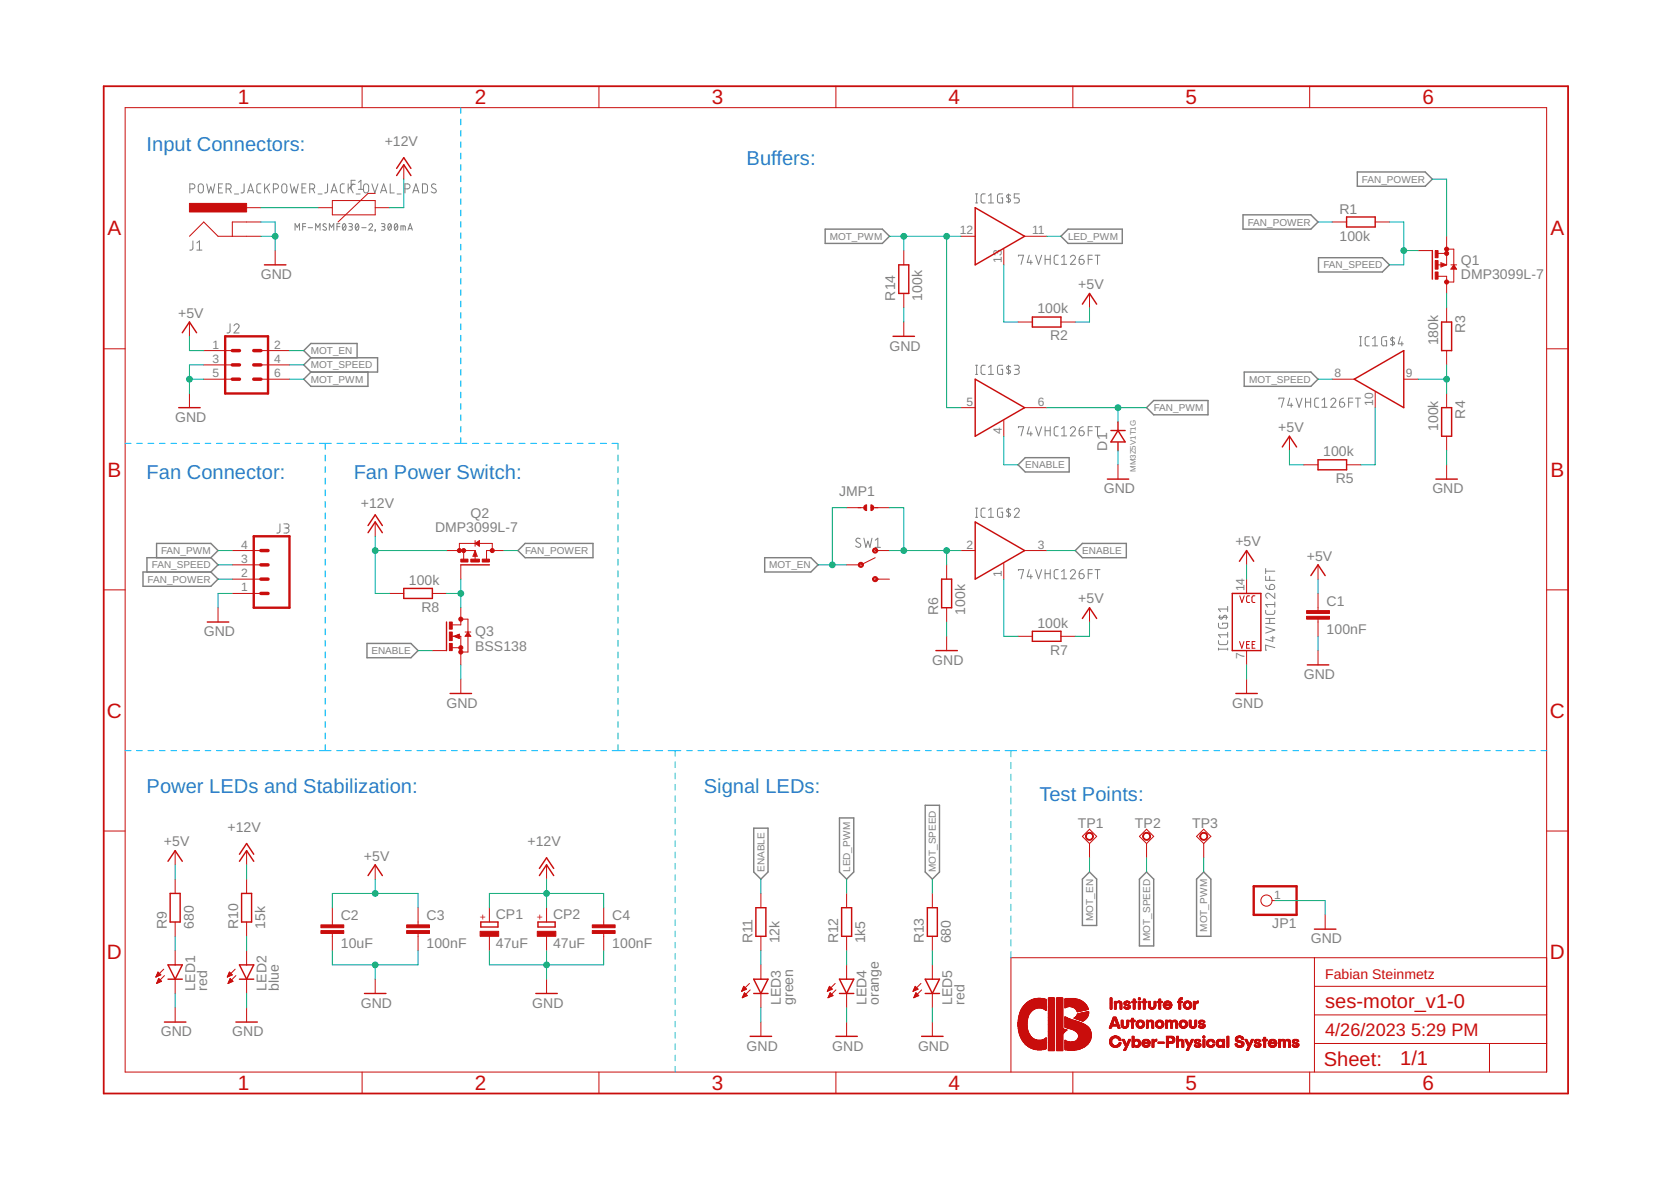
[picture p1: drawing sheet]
<svg xmlns="http://www.w3.org/2000/svg" width="297mm" height="210mm" viewBox="0 0 297 210" stroke-linecap="round" stroke-linejoin="round" font-family="sans-serif">
<defs><g id="words">
<g font-size="3.7" fill="#c90d0c">
<text x="42.3" y="18.5">1</text>
<text x="84.4" y="18.5">2</text>
<text x="126.5" y="18.5">3</text>
<text x="168.6" y="18.5">4</text>
<text x="210.7" y="18.5">5</text>
<text x="252.9" y="18.5">6</text>
<text x="19.1" y="41.9">A</text>
<text x="275.6" y="41.9">A</text>
<text x="19.1" y="84.7">B</text>
<text x="275.6" y="84.7">B</text>
<text x="19" y="127.6">C</text>
<text x="275.5" y="127.6">C</text>
<text x="19" y="170.4">D</text>
<text x="275.5" y="170.4">D</text>
<text x="42.3" y="193.7">1</text>
<text x="84.4" y="193.7">2</text>
<text x="126.5" y="193.7">3</text>
<text x="168.6" y="193.7">4</text>
<text x="210.7" y="193.7">5</text>
<text x="252.9" y="193.7">6</text>
</g>
<g font-size="3.6" fill="#2c7bce">
<text x="26.1" y="26.8">Input Connectors:</text>
<text x="132.7" y="29.3">Buffers:</text>
<text x="26.1" y="85.2">Fan Connector:</text>
<text x="62.9" y="85.2">Fan Power Switch:</text>
<text x="26.1" y="141">Power LEDs and Stabilization:</text>
<text x="125.1" y="141">Signal LEDs:</text>
<text x="184.8" y="142.3">Test Points:</text>
</g>
<g font-size="3.6" fill="#c90d0c">
<text x="235.6" y="179.1">ses-motor_v1-0</text>
<text x="235.3" y="189.4">Sheet:</text>
<text x="248.9" y="189.3">1/1</text>
</g>
<g font-size="3.2" fill="#c90d0c">
<text x="235.6" y="184.2">4/26/2023</text>
<text x="250.8" y="184.2">5:29 PM</text>
</g>
<g font-size="2.5" fill="#808080">
<text x="68.4" y="26">+12V</text>
<text x="238.1" y="38">R1</text>
<text x="238.1" y="42.8">100k</text>
<text x="259.7" y="47.1">Q1</text>
<text x="46.4" y="49.6">GND</text>
<text x="159.2" y="53.4" transform="rotate(-90 159.2 53.4)">R14</text>
<text x="164" y="53.4" transform="rotate(-90 164 53.4)">100k</text>
<text x="191.7" y="51.4">+5V</text>
<text x="259.7" y="49.6">DMP3099L-7</text>
<text x="31.7" y="56.5">+5V</text>
<text x="184.4" y="55.7">100k</text>
<text x="260.4" y="59.2" transform="rotate(-90 260.4 59.2)">R3</text>
<text x="158.1" y="62.3">GND</text>
<text x="186.7" y="60.5">R2</text>
<text x="255.6" y="61.4" transform="rotate(-90 255.6 61.4)">180k</text>
<text x="31.1" y="75">GND</text>
<text x="227.2" y="76.8">+5V</text>
<text x="255.6" y="76.6" transform="rotate(-90 255.6 76.6)">100k</text>
<text x="260.4" y="74.4" transform="rotate(-90 260.4 74.4)">R4</text>
<text x="196.8" y="80.1" transform="rotate(-90 196.8 80.1)">D1</text>
<text x="235.2" y="81.1">100k</text>
<text x="149.2" y="88.2">JMP1</text>
<text x="196.2" y="87.7">GND</text>
<text x="237.5" y="85.9">R5</text>
<text x="254.6" y="87.7">GND</text>
<text x="64.1" y="90.2">+12V</text>
<text x="77.3" y="94.6">DMP3099L-7</text>
<text x="83.7" y="92">Q2</text>
<text x="219.6" y="97.1">+5V</text>
<text x="232.3" y="99.6">+5V</text>
<text x="72.7" y="104">100k</text>
<text x="191.7" y="107.3">+5V</text>
<text x="235.8" y="107.6">C1</text>
<text x="36.2" y="113.1">GND</text>
<text x="74.9" y="108.8">R8</text>
<text x="84.5" y="113.1">Q3</text>
<text x="166.8" y="109.3" transform="rotate(-90 166.8 109.3)">R6</text>
<text x="171.6" y="109.3" transform="rotate(-90 171.6 109.3)">100k</text>
<text x="184.4" y="111.6">100k</text>
<text x="235.8" y="112.7">100nF</text>
<text x="84.5" y="115.6">BSS138</text>
<text x="165.7" y="118.2">GND</text>
<text x="186.7" y="116.4">R7</text>
<text x="79.4" y="125.8">GND</text>
<text x="219.1" y="125.8">GND</text>
<text x="231.8" y="120.7">GND</text>
<text x="40.4" y="147.9">+12V</text>
<text x="191.6" y="147.2">TP1</text>
<text x="201.7" y="147.2">TP2</text>
<text x="211.9" y="147.2">TP3</text>
<text x="29.1" y="150.4">+5V</text>
<text x="64.7" y="153">+5V</text>
<text x="93.8" y="150.4">+12V</text>
<text x="29.6" y="165.1" transform="rotate(-90 29.6 165.1)">R9</text>
<text x="34.4" y="165.1" transform="rotate(-90 34.4 165.1)">680</text>
<text x="42.3" y="165.1" transform="rotate(-90 42.3 165.1)">R10</text>
<text x="47.1" y="165.1" transform="rotate(-90 47.1 165.1)">15k</text>
<text x="60.6" y="163.5">C2</text>
<text x="75.8" y="163.5">C3</text>
<text x="88.1" y="163.4">CP1</text>
<text x="98.3" y="163.4">CP2</text>
<text x="108.8" y="163.5">C4</text>
<text x="133.8" y="167.7" transform="rotate(-90 133.8 167.7)">R11</text>
<text x="138.6" y="167.7" transform="rotate(-90 138.6 167.7)">12k</text>
<text x="149" y="167.7" transform="rotate(-90 149 167.7)">R12</text>
<text x="153.8" y="167.7" transform="rotate(-90 153.8 167.7)">1k5</text>
<text x="164.2" y="167.7" transform="rotate(-90 164.2 167.7)">R13</text>
<text x="169" y="167.7" transform="rotate(-90 169 167.7)">680</text>
<text x="226.2" y="165">JP1</text>
<text x="233" y="167.7">GND</text>
<text x="60.6" y="168.6">10uF</text>
<text x="75.8" y="168.6">100nF</text>
<text x="88.1" y="168.5">47uF</text>
<text x="98.3" y="168.5">47uF</text>
<text x="108.8" y="168.6">100nF</text>
<text x="34.7" y="176.1" transform="rotate(-90 34.7 176.1)">LED1</text>
<text x="36.8" y="176.1" transform="rotate(-90 36.8 176.1)">red</text>
<text x="47.4" y="176.1" transform="rotate(-90 47.4 176.1)">LED2</text>
<text x="49.5" y="176.1" transform="rotate(-90 49.5 176.1)">blue</text>
<text x="64.1" y="179.1">GND</text>
<text x="94.6" y="179.1">GND</text>
<text x="138.8" y="178.6" transform="rotate(-90 138.8 178.6)">LED3</text>
<text x="141" y="178.6" transform="rotate(-90 141 178.6)">green</text>
<text x="154" y="178.6" transform="rotate(-90 154 178.6)">LED4</text>
<text x="156.2" y="178.6" transform="rotate(-90 156.2 178.6)">orange</text>
<text x="169.3" y="178.6" transform="rotate(-90 169.3 178.6)">LED5</text>
<text x="171.4" y="178.6" transform="rotate(-90 171.4 178.6)">red</text>
<text x="28.6" y="184.2">GND</text>
<text x="41.3" y="184.2">GND</text>
<text x="132.7" y="186.7">GND</text>
<text x="148" y="186.7">GND</text>
<text x="163.2" y="186.7">GND</text>
</g>
<text font-size="2.5" fill="#c90d0c" x="235.6" y="174">Fabian Steinmetz</text>
<g font-size="2.1" fill="#808080">
<text x="170.6" y="41.6">12</text>
<text x="183.5" y="41.6">11</text>
<text x="178.1" y="46.7" transform="rotate(-90 178.1 46.7)">13</text>
<text x="37.8" y="62">1</text>
<text x="37.8" y="64.5">3</text>
<text x="48.7" y="64.5">4</text>
<text x="48.7" y="62">2</text>
<text x="37.8" y="67">5</text>
<text x="48.7" y="67">6</text>
<text x="237.2" y="67">8</text>
<text x="249.9" y="67">9</text>
<text x="171.8" y="72.1">5</text>
<text x="178.1" y="77.2" transform="rotate(-90 178.1 77.2)">4</text>
<text x="184.5" y="72.1">6</text>
<text x="244.1" y="72.1" transform="rotate(-90 244.1 72.1)">10</text>
<text x="42.8" y="100">3</text>
<text x="42.8" y="97.5">4</text>
<text x="171.8" y="97.5">2</text>
<text x="184.5" y="97.5">3</text>
<text x="42.8" y="105.1">1</text>
<text x="42.8" y="102.6">2</text>
<text x="178.1" y="102.6" transform="rotate(-90 178.1 102.6)">1</text>
<text x="221.2" y="105.1" transform="rotate(-90 221.2 105.1)">14</text>
<text x="221.2" y="117.2" transform="rotate(-90 221.2 117.2)">7</text>
<text x="226.5" y="159.7">1</text>
</g>
<g font-size="1.8" fill="#808080">
<text x="242.1" y="32.5">FAN_POWER</text>
<text x="221.8" y="40.1">FAN_POWER</text>
<text x="147.5" y="42.6">MOT_PWM</text>
<text x="189.9" y="42.6">LED_PWM</text>
<text x="235.2" y="47.7">FAN_SPEED</text>
<text x="55.3" y="62.9">MOT_EN</text>
<text x="55.3" y="65.5">MOT_SPEED</text>
<text x="55.3" y="68">MOT_PWM</text>
<text x="222.1" y="68">MOT_SPEED</text>
<text x="205.1" y="73.1">FAN_PWM</text>
<text x="182.2" y="83.3">ENABLE</text>
<text x="27" y="101">FAN_SPEED</text>
<text x="28.6" y="98.5">FAN_PWM</text>
<text x="93.4" y="98.5">FAN_POWER</text>
<text x="136.7" y="101">MOT_EN</text>
<text x="192.4" y="98.5">ENABLE</text>
<text x="26.2" y="103.6">FAN_POWER</text>
<text x="66" y="116.3">ENABLE</text>
<text x="135.9" y="155" transform="rotate(-90 135.9 155)">ENABLE</text>
<text x="151.1" y="155" transform="rotate(-90 151.1 155)">LED_PWM</text>
<text x="166.4" y="155" transform="rotate(-90 166.4 155)">MOT_SPEED</text>
<text x="194.3" y="163.7" transform="rotate(-90 194.3 163.7)">MOT_EN</text>
<text x="204.5" y="167.2" transform="rotate(-90 204.5 167.2)">MOT_SPEED</text>
<text x="214.6" y="165.6" transform="rotate(-90 214.6 165.6)">MOT_PWM</text>
</g>
<g font-size="1.8" fill="#c90d0c">
<text x="86.4" y="163.5" transform="rotate(-90 86.4 163.5)">+</text>
<text x="96.6" y="163.5" transform="rotate(-90 96.6 163.5)">+</text>
</g>
<text font-size="1.4" fill="#808080" x="201.9" y="83.9" transform="rotate(-90 201.9 83.9)">MM3Z5V1T1G</text>
</g></defs>
<g fill="none" stroke="#808080" stroke-width=".18">
<path d="M33.7 33.6h.5a.44 .44 0 0 0 .4-.5 .44 .44 0 0 0-.4-.4h-.5v1.6M35.4 32.8l.1-.1a.47 .47 0 0 1 .7 .4v.7a.46 .46 0 0 1-.5 .5 .46 .46 0 0 1-.5-.5zM36.7 32.7l.4 1.6 .4-1.1 .3 1.1 .4-1.6M38.8 33.4h.6M39.6 32.7h-.8v1.6h.8M40.2 33.6h.4a.44 .44 0 0 0 .5-.5 .44 .44 0 0 0-.5-.4h-.4v1.6M40.7 33.6l.4 .7M41.7 34.5h.7M43.4 32.7v1.4l-.2 .2h-.4M44 34.3l.6-1.6 .5 1.6M44.1 33.9h.9M46.4 32.7h-.5l-.2 .3v1.1l.2 .2h.5"/>
<path d="M47 32.7v1.6M47.4 33.3l.5 1M47.9 32.7l-.9 1M48.6 33.6h.4a.44 .44 0 0 0 .5-.5 .44 .44 0 0 0-.5-.4h-.4v1.6M50.2 32.8l.2-.1a.46 .46 0 0 1 .6 .4v.7a.46 .46 0 0 1-.5 .5 .46 .46 0 0 1-.4-.5v-.7zM51.6 32.7l.3 1.6 .4-1.1 .4 1.1 .3-1.6M53.7 33.4h.5M54.3 39.8h-.5v1.1M54.4 32.7h-.7v1.6h.7M55.1 33.6h.4a.44 .44 0 0 0 .4-.5 .44 .44 0 0 0-.4-.4h-.4v1.6M55.6 33.6l.3 .7M56.5 34.5h.8"/>
<path d="M58 39.9l-.4-.1-.2 .2 .5 .4a.3 .3 0 0 1 .1 .5 .3 .3 0 0 1-.5 0l-.1-.1M58.2 32.7v1.4l-.2 .2h-.3M58.8 34.3l.6-1.6 .5 1.6M59 33.9h.8M60.4 39.8h-.5v1.1M61 39.8h.1a.62 .62 0 0 1 .4 .5 .62 .62 0 0 1-.3 .6 .7 .7 0 0 1-.2-1.1zM61.2 32.7h-.5l-.2 .3v1.1l.2 .2h.5M61.9 32.7v1.6M62 39.8h.5l.2 .2-.2 .3h-.4M62.3 33.3l.5 1M62.4 32.8h.7M62.8 32.7l-.9 1"/>
<path d="M63.1 32h-.7v1.7M63.3 39.8h.1a.62 .62 0 0 1 .4 .5 .62 .62 0 0 1-.3 .6 .7 .7 0 0 1-.2-1.1zM63.3 34.5h.7M63.7 32.4l.5-.4v1.7M63.7 33.7h.9M64.7 32.8l.2-.1a.47 .47 0 0 1 .6 .4v.7a.46 .46 0 0 1-.4 .5 .46 .46 0 0 1-.5-.5zM66.1 32.7l.5 1.6 .6-1.6M67.6 34.3l.6-1.6 .5 1.6M67.8 39.8h.5l.1 .2-.1 .3h-.4M67.8 33.9h.8M69.1 39.8h.2a.69 .69 0 0 1 0 1.1 .72 .72 0 0 1-.2-1.1zM69.4 32.7v1.6h.7"/>
<path d="M70.2 39.8h.2a.69 .69 0 0 1 0 1.1 .72 .72 0 0 1-.2-1.1zM70.6 34.5h.7M72 33.6h.4a.44 .44 0 0 0 .5-.5 .44 .44 0 0 0-.5-.4h-.4v1.6M73.4 34.3l.5-1.6 .6 1.6M73.5 33.9h.8M75.1 32.7h.4a.43 .43 0 0 1 .5 .4v.7a.43 .43 0 0 1-.5 .5h-.4zM77.5 32.8a.41 .41 0 0 0-.6-.1 .41 .41 0 0 0 0 .7l.5 .2a.41 .41 0 0 1 0 .6 .41 .41 0 0 1-.6 0l-.2-.1M173.4 36.1h.4M173.4 34.5h.4M173.6 34.5v1.6M175.1 34.5h-.5l-.2 .3v1.1l.2 .1 .5 .1M175.7 34.8l.4-.3v1.6"/>
<path d="M175.7 36.1h.9M178.2 34.5h-.7l-.1 .2-.1 1 .2 .3 .7 .1v-.9h-.3M179.3 34.5v1.6M179.6 34.7l-.4-.1-.3 .2 .1 .3 .6 .5-.2 .3-.5-.1M181.2 34.5h-.9v.7h.5a.45 .45 0 0 1 .4 .4 .45 .45 0 0 1-.4 .5h-.5M34.3 42.8v1.4l-.2 .2h-.4M35 44.4h.9M35 43.2l.5-.4v1.6M40.9 57.6v1.4l-.2 .2h-.4M41.6 57.9a.45 .45 0 0 1 .6-.3 .45 .45 0 0 1 .2 .7l-.8 .9h.9M52.5 40.9v-1.1l.3 .6 .4-.6v1.1M53.8 40.3h.5"/>
<path d="M54.8 40.5h.8M56.1 40.9v-1.1l.4 .6 .4-.6v1.1M58.5 40.9v-1.1l.4 .6 .4-.6v1.1M59.9 40.3h.5M61.4 40l-.5 .7M62.3 40.3l.3 .2a.28 .28 0 0 1-.3 .4h-.3M63.7 40l-.5 .7M64.3 40.5h.8M65.6 40a.32 .32 0 0 1 .4-.2 .32 .32 0 0 1 .1 .5l-.5 .6h.6M66.7 40.9h.1M66.7 40.9l-.1 .3M68.1 40.3l.3 .1v.3l-.1 .2h-.5"/>
<path d="M69.5 40l-.5 .7M70.7 40l-.6 .7M71.3 40.9v-.7h.7l.1 .7M71.6 40.2v.7M72.5 40.9l.4-1.1 .4 1.1M72.6 40.6h.6M181 45.6v-.2h.9l-.4 1.6M183 45.4l-.4 1.2h.9M183.2 46.3v.7M184.1 45.4l.5 1.6 .6-1.6M185.8 45.4v1.6M185.8 46.1h.9"/>
<path d="M186.7 45.4v1.6M188.1 45.4l-.6 .1-.1 .2v1.1l.2 .2h.5M188.7 45.7l.4-.3v1.6M188.7 47h.9M190.3 45.7a.45 .45 0 0 1 .6-.3 .45 .45 0 0 1 .1 .7l-.7 .9h.9M191.8 46.1h.6a.45 .45 0 0 1 .3 .5 .45 .45 0 0 1-.4 .4 .45 .45 0 0 1-.5-.5zM192.6 45.4h-.3a.68 .68 0 0 0-.5 .7M193.4 46.1h.8M194.2 45.4h-.8v1.6M194.6 45.4h.9M195.1 45.4v1.6M241.7 59.8h.3"/>
<path d="M241.9 59.8v1.7M243.4 59.8l-.5 .1-.2 .3v1l.2 .2 .5 .1M246.5 59.8h-.5l-.4 .3v1l.2 .3 .7 .1v-.9h-.3M247.5 59.8v1.7M248.9 59.8l-.3 1.3h.8M173.4 66.5h.4M173.4 64.9h.4M173.6 64.9v1.6M175.1 64.9h-.5l-.2 .4 .1 1.1 .6 .1M175.7 65.3l.4-.4v1.6M175.7 66.5h.9M178.2 64.9h-.7l-.1 .3-.1 1 .2 .3h.7v-.9h-.3"/>
<path d="M179.3 64.9v1.6M179.6 65.2l-.3-.1-.4 .2 .1 .2 .6 .6-.2 .3-.5-.1M180.3 64.9h.5a.36 .36 0 0 1 .4 .4 .36 .36 0 0 1-.4 .3h-.3M180.7 65.6a.46 .46 0 0 1 .5 .5 .46 .46 0 0 1-.5 .4h-.4M181 76v-.2h.9l-.4 1.7M183 75.8l-.4 1.3h.9M183.2 76.8v.7M184.1 75.8l.5 1.7 .6-1.7M185.8 75.8v1.7M185.8 76.6h.9M186.7 75.8v1.7M188.1 75.8l-.5 .1-.2 .3 .1 1.2 .6 .1"/>
<path d="M188.7 76.2l.4-.4v1.7M188.7 77.5h.9M190.3 76.2a.44 .44 0 0 1 .6-.4 .44 .44 0 0 1 .1 .8l-.7 .9h.9M191.8 76.6h.6a.45 .45 0 0 1 .3 .5 .45 .45 0 0 1-.4 .4 .45 .45 0 0 1-.5-.5zM192.6 75.8l-.3 .1a.68 .68 0 0 0-.5 .7M193.4 76.6h.8M194.2 75.8h-.8v1.7M194.6 75.8h.9M195.1 75.8v1.7M227.4 71v-.2h.8l-.4 1.6M229.3 70.8l-.4 1.2h.9M229.5 71.7v.7"/>
<path d="M230.4 70.8l.5 1.6 .6-1.6M232.1 70.8v1.6M232.1 71.5h.9M233 70.8v1.6M234.4 70.8h-.5l-.2 .3v1.1l.2 .2h.5M235 72.4h.9M235 71.1l.5-.3v1.6M236.6 71.1a.44 .44 0 0 1 .6-.3 .44 .44 0 0 1 .1 .7l-.7 .9h.9M238.1 71.5h.6a.45 .45 0 0 1 .3 .5 .45 .45 0 0 1-.4 .4 .45 .45 0 0 1-.5-.5zM238.8 70.8a.74 .74 0 0 0-.7 .7M239.7 71.5h.8M240.5 70.8h-.8v1.6"/>
<path d="M240.9 70.8h1M241.4 70.8v1.6M241.7 61.5h.3M244 61.5h.9M244 60.2l.4-.4v1.7M247.9 60.1l-.5-.1-.2 .3 .7 .6v.2l-.4 .2-.3-.1M249.2 60.7v.8M49.8 93.1l-.1 1.4-.1 .2h-.4M50.5 93.1h.5a.36 .36 0 0 1 .4 .4 .36 .36 0 0 1-.4 .3h-.3M50.9 93.8a.46 .46 0 0 1 .5 .5 .46 .46 0 0 1-.5 .4h-.4M152.9 95.8a.41 .41 0 0 0-.6-.1 .41 .41 0 0 0-.1 .5l.6 .4a.37 .37 0 0 1 .1 .5 .37 .37 0 0 1-.5 .1l-.3-.2M153.6 95.7l.3 1.6 .4-1.1 .3 1.1 .4-1.6"/>
<path d="M155.6 96l.4-.3v1.6M155.6 97.3h.9M173.4 91.9h.4M173.4 90.3h.4M173.6 90.3v1.6M175.1 90.3h-.5l-.2 .4 .1 1.1 .6 .1M175.7 91.9h.9M175.7 90.7l.4-.4v1.6M178.2 90.3h-.7l-.1 .2-.1 1.1 .1 .2 .8 .1v-.9h-.3M179.3 90.3v1.6M179.6 90.6a.36 .36 0 0 0-.5-.1 .36 .36 0 0 0-.1 .5l.6 .4v.2l-.4 .2-.3-.1M180.3 90.7a.44 .44 0 0 1 .6-.4 .44 .44 0 0 1 .2 .7l-.8 .9h.9"/>
<path d="M181 101.4v-.2h.9l-.4 1.7M183 101.2l-.4 1.3h.9M183.2 102.1v.8M184.1 101.2l.5 1.7 .6-1.7M185.8 101.2v1.7M185.8 102h.9M186.7 101.2v1.7M188.1 101.2l-.5 .1-.2 .3 .1 1.2 .6 .1M188.7 102.9h.9M188.7 101.6l.4-.4v1.7M190.3 101.6a.44 .44 0 0 1 .6-.4 .44 .44 0 0 1 .1 .8l-.7 .9h.9M191.8 102h.6a.45 .45 0 0 1 .3 .5 .45 .45 0 0 1-.4 .4 .45 .45 0 0 1-.5-.5z"/>
<path d="M192.6 101.2a.7 .7 0 0 0-.8 .8M193.4 102h.8M194.2 101.2h-.8v1.7M194.6 101.2h.9M195.1 101.2v1.7M216.6 113.9v.5l.4 .2h1l.2-.2v-.5M216.6 110.8v.6l.2 .2 1.1 .1 .3-.3v-.6h-.9v.2M216.6 115.4h1.6M216.6 115.2v.3M216.6 109.7h1.6M216.9 109.3l-.1 .5 .3 .2 .5-.6h.3l.2 .3-.1 .4M218.2 107.8v.9"/>
<path d="M218.2 112.4v.9M218.2 115.2v.3M218.2 112.8h-1.6l.4 .5M218.2 108.2h-1.6l.4 .5M225 108.5v.5l.3 .2h1.1l.2-.2v-.5M225 104.1a.7 .7 0 0 0 .7 .7M225 101v1M225 102.4v.7h1.6M225 111.4l1.6 .6-1.6 .5M225 110.8h1.6M225 109.9h1.6M225 101.5h1.6"/>
<path d="M225.7 102.4v.7M225.7 109.9v.9M225.8 104a.46 .46 0 0 1 .7 .1 .46 .46 0 0 1-.4 .7h-.4zM225.9 113.4h.7M226.3 113.1v.9l-1.3-.4M226.6 105.4v.9l-.9-.7a.44 .44 0 0 0-.7 .1 .44 .44 0 0 0 .3 .6M226.6 115.1l-1.6-.4v.8h.1M226.6 107v.9M226.6 107.4h-1.6l.3 .5"/>
</g>
<g fill="none" stroke="#808080" stroke-width=".25">
<path d="M221 38.2h12l1.3 1.3-1.3 1.2h-12zM241.3 30.6h12l1.3 1.2-1.3 1.3h-12zM146.7 40.7h10.1l1.3 1.3-1.3 1.3h-10.1zM189.9 40.7h9.6v2.6h-9.6l-1.3-1.3zM234.4 45.8h11.3l1.3 1.3-1.3 1.2h-11.3zM55.3 63.6l-1.3-1.3 1.3-1.3h8.2v2.6M55.3 63.6h11.8v2.5h-11.8M55.3 63.6l-1.3 1.3 1.3 1.2M55.3 66.1l-1.3 1.3 1.3 1.3h10.1v-2.6M203.8 72.5l1.3-1.3h9.6v2.5h-9.6zM221.2 66.1h11.8l1.3 1.3-1.3 1.3h-11.8zM27.8 99.1v-2.5h9.7l1.3 1.3-1.3 1.2"/>
<path d="M37.5 99.1h-11.4v2.6M37.5 99.1l1.3 1.3-1.3 1.3M92.1 97.9l1.2-1.3h12.1v2.5h-12.1zM135.9 99.1h8.2l1.3 1.3-1.3 1.3h-8.2zM181 82.6l1.2-1.3h7.9v2.6h-7.9zM191.1 97.9l1.3-1.3h7.8v2.5h-7.8zM25.4 101.7h12.1l1.3 1.2-1.3 1.3h-12.1zM65.2 114.4h7.8l1.3 1.2-1.3 1.3h-7.8zM134 147.2h2.5v7.8l-1.2 1.3-1.3-1.3zM149.2 145.4h2.6v9.6l-1.3 1.3-1.3-1.3zM164.5 143.1h2.5v11.9l-1.3 1.3-1.2-1.3zM193.7 155l1.2 1.3v8.2h-2.5v-8.2z"/>
<path d="M203.8 155l1.3 1.3v11.8h-2.6v-11.8zM214 155l1.2 1.3v10.1h-2.5v-10.1z"/>
</g>
<g fill="none" stroke="#c90d0c" stroke-width=".18">
<path d="M22.2 19.1h252.7v171.4h-252.7zM64.4 15.3v3.8M106.5 15.3v3.8M148.6 15.3v3.8M190.7 15.3v3.8M232.8 15.3v3.8M43.8 36.9h2.6M46.4 39.5h-5.1v2.5M56.5 36.9h2.6M59.1 35.6h7.6v2.6h-7.6zM66.7 36.9h2.5M66.7 34.4h-1.3l-5.3 5.1"/>
<path d="M71.8 29.3v2.5M236.8 39.5h2.6M244.5 39.5h2.5M33.7 57.2v2.6M33.7 42l2.5-2.5 2.6 2.5h7.6M48.9 44.5v2.6M160.7 44.5v2.6M160.7 52.2v2.5M160.7 57.2v2.6M170.8 42h2.6M178.4 44.3v2.8M181 57.2h2.5"/>
<path d="M182 42h4.1M188.6 57.2h2.5M193.7 52.2v2.5M252.1 44.5h2.5M255.6 49.1h1.6v3.1M255.6 47.1h1.6M255.6 45h1.6M256.1 46.7l1.1 .4-1.1 .4zM257.2 42v5.1M257.2 54.7v2.5M257.2 44.3h1.2v5.8h-1.2M257.9 47.1h1"/>
<path d="M258.4 47.1l.5 .7h-1zM18.4 62h3.8M33.7 69.9v2.6M36.2 62.3h5.1M36.2 64.9h5.1M36.2 67.4h5.1M46.4 62.3h5.1M46.4 64.9h5.1M46.4 67.4h5.1M170.8 72.5h2.6M178.4 74.7v2.8M182 72.5h4.1"/>
<path d="M229.2 77.5v2.6M236.8 67.4h4.1M244.5 69.7v2.8M249.5 67.4h2.6M257.2 62.3v2.6M257.2 69.9v2.6M257.2 77.5v2.6M274.9 62h3.8M41.3 97.9h5.1M66.7 92.8v2.5M79.4 97.9h5.1M81.7 97.9v-1.3h5.8v1.3"/>
<path d="M82.4 97.9v1.5M84.5 97.9l.3 1h-.7zM84.5 96.1v1M84.5 97.9v1.5M84.5 96.6l.7-.5v1zM89.5 97.9h-3v1.5M150.5 90.2h3M155.1 90.2h3M155.6 99.1l-2.6 1.3h-2.5M155.6 97.9h2.5M170.8 97.9h2.6M182 97.9h4.1"/>
<path d="M198.7 82.6v2.6M221.6 97.9v2.5M231.8 82.6h2.5M239.4 82.6h2.5M257.2 82.6v2.6M18.4 104.8h3.8M38.8 108v2.6M41.3 105.5h5.1M41.3 102.9h5.1M41.3 100.4h5.1M69.2 105.5h2.6M76.9 105.5h2.5"/>
<path d="M76.9 115.6h2.5M80.4 113.1h1.5v5.1M80.4 115.1h1.5M80.6 113.1l1.1-.4v.8zM81.9 100.4v2.5M81.9 108v3.1h-1.5M81.9 110h1.3v5.9h-1.3M82.7 112.3h1M83.2 112.3l.5 .8h-1zM155.6 102.9h2.5M168.3 100.4v2.5M168.3 108v2.6"/>
<path d="M168.3 113.1v2.5M178.4 100.1v2.8M181 113.1h2.5M188.6 113.1h2.5M193.7 108v2.6M220.3 114l.4 1.2 .4-1.2M220.4 105.9l.4 1.2 .4-1.2M221.6 102.9v2.6M221.6 115.6v2.6M221.6 114.6h.4M222.1 105.9h-.4l-.1 .3v.7l.2 .2h.3M222.1 114h-.5v1.2h.5"/>
<path d="M222.6 114.6h.4M223.1 105.9h-.4l-.2 .3 .1 .7 .1 .2h.4M223.1 114h-.5v1.2h.5M234.3 100.4v2.5M234.3 105.5v3M234.3 110v3.1M234.3 115.6v2.6M274.9 104.8h3.8M81.9 120.7v2.6M221.6 120.7v2.6M18.4 147.7h3.8M31.1 151.2v2.5"/>
<path d="M31.1 156.3v2.5M43.8 151.2v2.5M43.8 156.3v2.5M66.7 153.7v2.6M97.2 153.7v2.6M135.3 158.8v2.5M150.5 158.8v2.5M165.7 158.8v2.5M192.4 148.7l1.3-1.3 1.2 1.3-1.2 1.2zM193.7 149.9v2.6M202.5 148.7l1.3-1.3 1.3 1.3-1.3 1.2zM203.8 149.9v2.6"/>
<path d="M212.7 148.7l1.3-1.3 1.2 1.3-1.2 1.2zM214 149.9v2.6M274.9 147.7h3.8M27.7 173.6h.1M27.8 173.5h.3M27.8 173.4h.6M27.9 173.2h.7M27.9 174.7h.2M27.9 173.1h.5M27.9 174.6h.5M28 173h.3M28 174.5h.6"/>
<path d="M28 174.3h.6M28 172.9h.2M28.1 172.8l.5 .5-.9 .4zM28.1 174.2h.4M28.1 174.1h.3M28.2 174h.1M28.2 173.9l.5 .5-.9 .4zM29.1 172.3l-1.4 1.4M29.2 173.4l-1.4 1.4M31.1 163.9v2.5M31.1 169v2.5M31.1 174v2.6"/>
<path d="M31.1 179.1v2.6M40.4 173.6h.1M40.5 173.5h.3M40.5 173.4h.6M40.6 173.2h.7M40.6 174.7h.2M40.6 174.6h.5M40.6 173.1h.5M40.7 173h.3M40.7 174.5h.6M40.7 172.9h.2M40.7 174.3h.6"/>
<path d="M40.8 174.2h.4M40.8 172.8l.5 .5-.9 .4zM40.8 174.1h.3M40.9 174h.1M40.9 173.9l.5 .5-.9 .4zM41.8 172.3l-1.4 1.4M41.9 173.4l-1.4 1.4M43.8 163.9v2.5M43.8 169v2.5M43.8 174v2.6M43.8 179.1v2.6M59.1 161.3v3.1"/>
<path d="M59.1 165.9v3.1M66.7 174v2.6M74.3 161.3v3.1M74.3 165.9v3.1M87 161.3v2.6M87 166.4v2.6M97.2 161.3v2.6M97.2 166.4v2.6M97.2 174v2.6M107.3 161.3v3.1M107.3 165.9v3.1M131.8 176.1h.2"/>
<path d="M131.9 176h.3M132 175.9h.5M132 177.2h.2M132 175.8h.7M132.1 175.7h.5M132.1 177.1h.4M132.1 175.5h.3M132.1 177h.7M132.2 175.4h.1M132.2 176.9h.6M132.2 175.3l.5 .5-.9 .4zM132.2 176.7h.4"/>
<path d="M132.3 176.6h.2M132.3 176.5h.1M132.3 176.4l.5 .6-.8 .3zM133.2 174.8l-1.4 1.4M133.3 175.9l-1.3 1.4M135.3 166.4v2.6M135.3 171.5v2.5M135.3 176.6v2.5M147.1 176.1h.1M147.2 176h.3M147.2 175.9h.6M147.2 175.8h.7"/>
<path d="M147.2 177.2h.2M147.3 175.7h.5M147.3 177.1h.4M147.3 175.5h.4M147.3 177h.7M147.4 175.4h.2M147.4 176.9h.6M147.4 176.7h.5M147.4 175.3l.6 .5-.9 .4zM147.5 176.6h.2M147.6 176.5h.1M147.6 176.4l.5 .6-.9 .3z"/>
<path d="M148.5 174.8l-1.4 1.4M148.6 175.9l-1.4 1.4M150.5 166.4v2.6M150.5 171.5v2.5M150.5 176.6v2.5M162.3 176.1h.1M162.4 176h.3M162.4 175.9h.6M162.5 175.8h.7M162.5 177.2h.2M162.5 175.7h.5M162.5 177.1h.5"/>
<path d="M162.6 175.5h.3M162.6 177h.7M162.6 176.9h.6M162.6 175.4h.2M162.7 176.7h.4M162.7 175.3l.5 .5-.9 .4zM162.7 176.6h.3M162.8 176.5h.1M162.8 176.4l.5 .6-.9 .3zM163.7 174.8l-1.4 1.4M163.8 175.9l-1.4 1.4M165.7 166.4v2.6"/>
<path d="M165.7 171.5v2.5M165.7 176.6v2.5M226.1 160.1h.6M233.7 170.2v20.3M233.7 175.3h41.2M235.6 162.6v2.5M274.9 170.2h-95.2v20.3M64.4 190.5v3.9M106.5 190.5v3.9M135.3 181.7v2.5M148.6 190.5v3.9M150.5 181.7v2.5"/>
<path d="M165.7 181.7v2.5M190.7 190.5v3.9M232.8 190.5v3.9M233.7 185.5h41.2M233.7 180.4h41.2M264.8 185.5v5"/>
<circle cx="225.1" cy="160.1" r=".99"/>
</g>
<path d="M18.4 15.3h260.3v179.1h-260.3z" fill="none" stroke="#c90d0c" stroke-width=".32"/>
<path d="M41.3 67.4h1.3M41.3 64.9h1.3M41.3 62.3h1.3M45.1 67.4h1.3M45.1 64.9h1.3M45.1 62.3h1.3M46.4 97.9h1.2M46.4 100.4h1.2M46.4 102.9h1.2M46.4 105.5h1.2" fill="none" stroke="#c90d0c" stroke-width=".61"/>
<path d="M40 59.8h7.6v10.1h-7.6zM45.1 95.3h6.4v12.7h-6.4zM222.9 157.5h7.6v5.1h-7.6z" fill="none" stroke="#c90d0c" stroke-width=".42"/>
<g fill="none" stroke="#c90d0c" stroke-width=".25">
<path d="M70.5 31.2l1.3-1.9 1.2 1.9M70.5 29.9l1.3-1.9 1.2 1.9M173.4 36.9l8.7 5.1-8.7 5.1zM239.4 38.6h5.1v1.7h-5.1zM32.4 59.1l1.3-1.9 1.2 1.9M47 47.1h3.8M158.7 59.8h3.9M159.8 47.1h1.7v5.1h-1.7zM183.5 56.3h5.1v1.8h-5.1zM192.4 54.1l1.3-1.9 1.2 1.9M254.6 44.5v5.1M256.3 57.2h1.7v5.1h-1.7z"/>
<path d="M256.6 47.1l-.3-.2v.3l.5-.1M258.4 47.3l.3 .4h-.5zM31.8 72.5h3.8M173.4 67.4l8.7 5.1-8.7 5zM197.5 76.5h2.5M198.7 76.5l1.3 2h-2.5zM198.7 75v1.6M198.7 78.7v1.4M227.9 79.4l1.3-1.9 1.3 1.9M240.7 67.4l8.8-5.1v10.2zM256.3 72.5h1.7v5h-1.7zM65.4 94.7l1.3-1.9 1.3 1.9"/>
<path d="M65.4 93.4l1.3-1.9 1.3 1.9M84.5 98.2l.1 .5h-.3l.2-.3M84.7 96.6l.4-.3v.5zM173.4 92.8l8.7 5.1-8.7 5zM196.8 85.2h3.8M220.3 99.8l1.3-1.9 1.3 1.9M234.3 81.7h5.1v1.8h-5.1zM255.2 85.2h3.9M36.9 110.6h3.8M71.8 104.6h5.1v1.8h-5.1zM79.4 110.6v5M80.9 113.1l.6 .2v-.5l-.5 .3"/>
<path d="M81.9 100.4h5.1M83.2 112.6l.2 .4h-.5zM166.4 115.6h3.8M167.4 102.9h1.8v5.1h-1.8zM183.5 112.2h5.1v1.8h-5.1zM192.4 109.9l1.3-1.9 1.2 1.9M219.1 105.5h5v10.1h-5zM232.4 118.2h3.8M233 102.3l1.3-1.9 1.3 1.9M80 123.3h3.8M219.7 123.3h3.8M29.9 153.1l1.2-1.9 1.3 1.9"/>
<path d="M30.2 158.8h1.8v5.1h-1.8zM42.6 153.1l1.2-1.9 1.3 1.9M42.6 151.8l1.2-1.9 1.3 1.9M42.9 158.8h1.8v5.1h-1.8zM65.4 155.6l1.3-1.9 1.3 1.9M95.9 155.6l1.3-1.9 1.2 1.9M95.9 154.3l1.3-1.8 1.2 1.8M29.9 171.5h2.5l-1.3 2.5zM29.9 174h2.5M42.6 174h2.5M42.6 171.5h2.5l-1.3 2.5zM64.8 176.6h3.8"/>
<path d="M85.5 163.9h3v.9h-3zM95.2 176.6h3.9M95.6 163.9h3.1v.9h-3.1zM134 174h2.5l-1.2 2.6zM134 176.6h2.5M134.4 161.3h1.7v5.1h-1.7zM149.2 174h2.6l-1.3 2.6zM149.2 176.6h2.6M149.6 161.3h1.8v5.1h-1.8zM164.5 174h2.5l-1.3 2.6zM164.5 176.6h2.5M164.8 161.3h1.8v5.1h-1.8z"/>
<path d="M233.7 165.1h3.8M29.2 181.7h3.8M41.9 181.7h3.8M133.3 184.2h3.9M148.6 184.2h3.8M163.8 184.2h3.8"/>
</g>
<g fill="#c90d0c" stroke="#c90d0c" stroke-width=".18">
<path d="M57 165.4h4.1v.5h-4.1z"/>
<path d="M57 164.4h4.1v.5h-4.1z"/>
<path d="M72.3 165.4h4v.5h-4z"/>
<path d="M72.3 164.4h4v.5h-4z"/>
<path d="M105.3 165.4h4v.5h-4z"/>
<path d="M105.3 164.4h4v.5h-4z"/>
<path d="M33.7 36.2h10.1v1.5h-10.1z"/>
<path d="M95.5 165.5h3.3v.9h-3.3z"/>
<path d="M85.3 165.5h3.3v.9h-3.3z"/>
<path d="M255.1 48.3h.5v1.3h-.5z"/>
<path d="M255.1 44.5h.5v1.3h-.5z"/>
<path d="M255.1 46.3h.5v1.5h-.5z"/>
<path d="M232.3 109.5h4v.5h-4z"/>
<path d="M232.3 108.5h4v.5h-4z"/>
<path d="M186.4 186.7l1.1 .1z"/>
<path d="M187.8 186.7l1.1 .1z"/>
<path d="M186.4 186.7h1.1z"/>
<path d="M187.8 186.7h1.1z"/>
<path d="M199.7 186.7h.4z"/>
<path d="M210.9 186.7h.3z"/>
<path d="M221.6 186.7h.3z"/>
<path d="M186.4 186.6h1.1z"/>
<path d="M187.8 186.6h1.1z"/>
<path d="M189.7 186.6h1.4z"/>
<path d="M199.7 186.6h.4z"/>
<path d="M210.9 186.6h.4z"/>
<path d="M221.6 186.6h.3z"/>
<path d="M184.3 186.6h.9z"/>
<path d="M189.3 186.6h2.2z"/>
<path d="M199.8 186.6h.3z"/>
<path d="M221.6 186.6h.4z"/>
<path d="M184 186.5l1.5 .1z"/>
<path d="M186.4 186.5l1.1 .1z"/>
<path d="M187.8 186.5l1.1 .1z"/>
<path d="M189.3 186.5l2.4 .1z"/>
<path d="M199.8 186.5l.4 .1z"/>
<path d="M210.9 186.5l.4 .1z"/>
<path d="M221.6 186.5l.4 .1z"/>
<path d="M183.8 186.5h1.9z"/>
<path d="M186.4 186.5h1.1z"/>
<path d="M187.8 186.5h1.1z"/>
<path d="M189.3 186.5h2.6z"/>
<path d="M199.8 186.5h.4z"/>
<path d="M211 186.5h.3z"/>
<path d="M221.6 186.5h.4z"/>
<path d="M183.6 186.4l2.3 .1z"/>
<path d="M186.4 186.4l1.1 .1z"/>
<path d="M187.8 186.4l1.1 .1z"/>
<path d="M189.3 186.4l2.7 .1z"/>
<path d="M199.9 186.4l.3 .1z"/>
<path d="M211 186.4l.4 .1z"/>
<path d="M221.7 186.4l.3 .1z"/>
<path d="M183.5 186.4h2.5z"/>
<path d="M186.4 186.4h1.1z"/>
<path d="M187.8 186.4h1.1z"/>
<path d="M189.3 186.4h2.8z"/>
<path d="M199.9 186.4h.3z"/>
<path d="M211.1 186.4h.3z"/>
<path d="M221.7 186.4h.3z"/>
<path d="M183.3 186.3l2.7 .1z"/>
<path d="M186.4 186.3l1.1 .1z"/>
<path d="M187.8 186.3l1.1 .1z"/>
<path d="M189.3 186.3l3 .1z"/>
<path d="M199.9 186.3l.4 .1z"/>
<path d="M211.1 186.3l.3 .1z"/>
<path d="M221.7 186.3l.4 .1z"/>
<path d="M183.2 186.3h2.8z"/>
<path d="M186.4 186.3h1.1z"/>
<path d="M187.8 186.3h1.1z"/>
<path d="M189.3 186.3h3.1z"/>
<path d="M199.9 186.3h.4z"/>
<path d="M211.1 186.3h.3z"/>
<path d="M221.7 186.3h.4z"/>
<path d="M183.2 186.2h2.8z"/>
<path d="M186.4 186.2h1.1z"/>
<path d="M187.8 186.2h1.1z"/>
<path d="M189.3 186.2h3.2z"/>
<path d="M200 186.2h.3z"/>
<path d="M211.1 186.2h.3z"/>
<path d="M221.8 186.2h.3z"/>
<path d="M183 186.2h3z"/>
<path d="M189.3 186.2h3.3z"/>
<path d="M211.1 186.2h.4z"/>
<path d="M182.9 186.1l3.1 .1z"/>
<path d="M186.4 186.1l1.1 .1z"/>
<path d="M187.8 186.1l1.1 .1z"/>
<path d="M189.3 186.1l3.4 .1z"/>
<path d="M198 186.1l.5 .1z"/>
<path d="M200 186.1l.3 .1z"/>
<path d="M201.3 186.1l.3 .1z"/>
<path d="M202 186.1l.3 .1z"/>
<path d="M203.5 186.1l.4 .1z"/>
<path d="M204.8 186.1l.3 .1z"/>
<path d="M207.3 186.1l.4 .1z"/>
<path d="M209.1 186.1l.3 .1z"/>
<path d="M210.1 186.1l.3 .1z"/>
<path d="M211.1 186.1l.4 .1z"/>
<path d="M212.7 186.1l.4 .1z"/>
<path d="M213.8 186.1l.3 .1z"/>
<path d="M215 186.1l.4 .1z"/>
<path d="M216.6 186.1l.4 .1z"/>
<path d="M217.3 186.1l.4 .1z"/>
<path d="M218.1 186.1l.3 .1z"/>
<path d="M220.1 186.1l.5 .1z"/>
<path d="M221.8 186.1l.4 .1z"/>
<path d="M223.3 186.1l.5 .1z"/>
<path d="M224.6 186.1l.4 .1z"/>
<path d="M226 186.1l.4 .1z"/>
<path d="M227.3 186.1l.3 .1z"/>
<path d="M228.2 186.1l.3 .1z"/>
<path d="M229 186.1l.4 .1z"/>
<path d="M230.1 186.1l.4 .1z"/>
<path d="M182.9 186.1h3.1z"/>
<path d="M186.4 186.1h1.1z"/>
<path d="M187.8 186.1h1.1z"/>
<path d="M189.3 186.1h3.5z"/>
<path d="M197.8 186.1h.9z"/>
<path d="M200 186.1h.4z"/>
<path d="M201.3 186.1h.3z"/>
<path d="M201.8 186.1h.6z"/>
<path d="M203.4 186.1h.7z"/>
<path d="M204.8 186.1h.3z"/>
<path d="M207.3 186.1h.4z"/>
<path d="M209.1 186.1h.4z"/>
<path d="M210.1 186.1h.3z"/>
<path d="M211.2 186.1h.3z"/>
<path d="M212.5 186.1h.8z"/>
<path d="M213.8 186.1h.4z"/>
<path d="M214.9 186.1h.7z"/>
<path d="M216.5 186.1h.6z"/>
<path d="M217.3 186.1h.4z"/>
<path d="M218.1 186.1h.3z"/>
<path d="M219.9 186.1h.9z"/>
<path d="M221.8 186.1h.4z"/>
<path d="M223.2 186.1h.7z"/>
<path d="M224.6 186.1h.4z"/>
<path d="M225.8 186.1h.8z"/>
<path d="M227.3 186.1h.3z"/>
<path d="M228.1 186.1h.4z"/>
<path d="M229 186.1h.4z"/>
<path d="M229.9 186.1h.8z"/>
<path d="M182.8 186l3.2 .1z"/>
<path d="M186.4 186l1.1 .1z"/>
<path d="M187.8 186l1.1 .1z"/>
<path d="M189.3 186l3.5 .1z"/>
<path d="M197.7 186l1.1 .1z"/>
<path d="M200.1 186l.3 .1z"/>
<path d="M201.3 186l.3 .1z"/>
<path d="M201.7 186l.8 .1z"/>
<path d="M203.3 186l.9 .1z"/>
<path d="M204.8 186l.3 .1z"/>
<path d="M207.3 186l.4 .1z"/>
<path d="M209.1 186l.4 .1z"/>
<path d="M210.1 186l.3 .1z"/>
<path d="M211.2 186l.3 .1z"/>
<path d="M212.4 186l.9 .1z"/>
<path d="M213.8 186l.4 .1z"/>
<path d="M214.8 186l.9 .1z"/>
<path d="M216.4 186l.8 .1z"/>
<path d="M217.3 186l.4 .1z"/>
<path d="M218.1 186l.3 .1z"/>
<path d="M219.8 186l1.1 .1z"/>
<path d="M221.9 186l.3 .1z"/>
<path d="M223.1 186l.9 .1z"/>
<path d="M224.6 186l.4 .1z"/>
<path d="M225.8 186l.9 .1z"/>
<path d="M227.3 186l.3 .1z"/>
<path d="M228.1 186l.4 .1z"/>
<path d="M229 186l.4 .1z"/>
<path d="M229.9 186l.9 .1z"/>
<path d="M182.7 186h3.3z"/>
<path d="M186.4 186h1.1z"/>
<path d="M187.8 186h1.1z"/>
<path d="M189.3 186h3.6z"/>
<path d="M197.6 186h1.3z"/>
<path d="M200.1 186h.3z"/>
<path d="M201.3 186h.3z"/>
<path d="M201.7 186h.8z"/>
<path d="M203.2 186h1z"/>
<path d="M204.8 186h.3z"/>
<path d="M207.3 186h.4z"/>
<path d="M209.1 186h.4z"/>
<path d="M210.1 186h.3z"/>
<path d="M211.2 186h.4z"/>
<path d="M212.4 186h1z"/>
<path d="M213.8 186h.4z"/>
<path d="M214.7 186h1z"/>
<path d="M216.4 186h.8z"/>
<path d="M217.3 186h.4z"/>
<path d="M218.1 186h.3z"/>
<path d="M219.8 186h1.1z"/>
<path d="M221.9 186h.3z"/>
<path d="M223 186h1.1z"/>
<path d="M224.6 186h.4z"/>
<path d="M225.7 186h1z"/>
<path d="M227.3 186h.3z"/>
<path d="M228.1 186h.4z"/>
<path d="M229 186h.4z"/>
<path d="M229.8 186h1z"/>
<path d="M182.6 185.9h3.4z"/>
<path d="M186.4 185.9h1.1z"/>
<path d="M187.8 185.9h1.1z"/>
<path d="M189.3 185.9h3.7z"/>
<path d="M197.6 185.9h1.3z"/>
<path d="M200 185.9h.4z"/>
<path d="M201.3 185.9h.3z"/>
<path d="M201.7 185.9h.9z"/>
<path d="M203.2 185.9h1.1z"/>
<path d="M204.8 185.9h.3z"/>
<path d="M207.3 185.9h.4z"/>
<path d="M209.1 185.9h.4z"/>
<path d="M210.1 185.9h.3z"/>
<path d="M211.2 185.9h.4z"/>
<path d="M212.3 185.9h1.1z"/>
<path d="M213.8 185.9h.4z"/>
<path d="M214.6 185.9h1.2z"/>
<path d="M216.3 185.9h1z"/>
<path d="M217.3 185.9h.4z"/>
<path d="M218.1 185.9h.3z"/>
<path d="M219.7 185.9h1.3z"/>
<path d="M221.9 185.9h.4z"/>
<path d="M223 185.9h1.1z"/>
<path d="M224.6 185.9h.4z"/>
<path d="M225.6 185.9h1.2z"/>
<path d="M227.3 185.9h.3z"/>
<path d="M228.1 185.9h.4z"/>
<path d="M229 185.9h.4z"/>
<path d="M229.8 185.9h1z"/>
<path d="M197.5 185.9h1.5z"/>
<path d="M200 185.9h.5z"/>
<path d="M201.2 185.9h1.4z"/>
<path d="M203.1 185.9h1.2z"/>
<path d="M212.3 185.9h.4z"/>
<path d="M213 185.9h.5z"/>
<path d="M214.7 185.9h1.1z"/>
<path d="M216.3 185.9h1.4z"/>
<path d="M221.8 185.9h.5z"/>
<path d="M223 185.9h.4z"/>
<path d="M223.8 185.9h.3z"/>
<path d="M229.7 185.9h.4z"/>
<path d="M230.5 185.9h.4z"/>
<path d="M182.6 185.8l3.4 .1z"/>
<path d="M186.4 185.8l1.1 .1z"/>
<path d="M187.8 185.8l1.1 .1z"/>
<path d="M189.3 185.8l3.8 .1z"/>
<path d="M197.5 185.8l1.6 .1z"/>
<path d="M200 185.8l.5 .1z"/>
<path d="M201.3 185.8l.5 .1z"/>
<path d="M202.1 185.8l.6 .1z"/>
<path d="M203.1 185.8l.4 .1z"/>
<path d="M203.9 185.8l.5 .1z"/>
<path d="M204.8 185.8l.3 .1z"/>
<path d="M207.3 185.8l.4 .1z"/>
<path d="M209.1 185.8l.4 .1z"/>
<path d="M210.1 185.8l.3 .1z"/>
<path d="M211.1 185.8l.5 .1z"/>
<path d="M212.3 185.8l.4 .1z"/>
<path d="M213.1 185.8l.4 .1z"/>
<path d="M213.8 185.8l.4 .1z"/>
<path d="M214.6 185.8l.5 .1z"/>
<path d="M215.4 185.8l.5 .1z"/>
<path d="M216.3 185.8l.5 .1z"/>
<path d="M217.1 185.8l.6 .1z"/>
<path d="M218.1 185.8l.3 .1z"/>
<path d="M219.6 185.8l.6 .1z"/>
<path d="M220.5 185.8l.6 .1z"/>
<path d="M221.8 185.8l.5 .1z"/>
<path d="M223 185.8l.3 .1z"/>
<path d="M223.8 185.8l.3 .1z"/>
<path d="M224.6 185.8l.4 .1z"/>
<path d="M225.6 185.8l.4 .1z"/>
<path d="M226.4 185.8l.5 .1z"/>
<path d="M227.3 185.8l.3 .1z"/>
<path d="M228.1 185.8l.4 .1z"/>
<path d="M229 185.8l.4 .1z"/>
<path d="M229.7 185.8l.4 .1z"/>
<path d="M230.5 185.8l.4 .1z"/>
<path d="M182.4 185.8h3.6z"/>
<path d="M186.4 185.8h1.1z"/>
<path d="M187.8 185.8h1.1z"/>
<path d="M189.3 185.8h3.9z"/>
<path d="M197.4 185.8h.6z"/>
<path d="M198.5 185.8h.6z"/>
<path d="M200 185.8h.5z"/>
<path d="M201.2 185.8h.6z"/>
<path d="M202.2 185.8h.5z"/>
<path d="M203 185.8h.5z"/>
<path d="M204 185.8h.4z"/>
<path d="M204.8 185.8h.3z"/>
<path d="M207.3 185.8h.4z"/>
<path d="M209.1 185.8h.4z"/>
<path d="M210.1 185.8h.3z"/>
<path d="M211.1 185.8h.6z"/>
<path d="M212.3 185.8h.3z"/>
<path d="M213.1 185.8h.4z"/>
<path d="M213.8 185.8h.4z"/>
<path d="M214.5 185.8h.5z"/>
<path d="M215.5 185.8h.4z"/>
<path d="M216.2 185.8h.5z"/>
<path d="M217.2 185.8h.5z"/>
<path d="M218.1 185.8h.3z"/>
<path d="M219.6 185.8h.5z"/>
<path d="M220.6 185.8h.5z"/>
<path d="M221.8 185.8h.5z"/>
<path d="M222.9 185.8h.4z"/>
<path d="M223.8 185.8h.4z"/>
<path d="M224.6 185.8h.4z"/>
<path d="M225.6 185.8h.3z"/>
<path d="M226.5 185.8h.4z"/>
<path d="M227.3 185.8h.3z"/>
<path d="M228.1 185.8h.4z"/>
<path d="M229 185.8h.4z"/>
<path d="M229.7 185.8h.3z"/>
<path d="M230.5 185.8h.4z"/>
<path d="M182.4 185.7l3.6 .1z"/>
<path d="M186.4 185.7l1.1 .1z"/>
<path d="M187.8 185.7l1.1 .1z"/>
<path d="M189.3 185.7l3.9 .1z"/>
<path d="M197.4 185.7l.5 .1z"/>
<path d="M198.6 185.7l.5 .1z"/>
<path d="M199.9 185.7l.6 .1z"/>
<path d="M201.2 185.7l.5 .1z"/>
<path d="M202.3 185.7l.4 .1z"/>
<path d="M203.1 185.7l.3 .1z"/>
<path d="M204 185.7l.4 .1z"/>
<path d="M204.8 185.7l.3 .1z"/>
<path d="M207.3 185.7l.4 .1z"/>
<path d="M209.1 185.7l.4 .1z"/>
<path d="M210.1 185.7l.3 .1z"/>
<path d="M211.1 185.7l.6 .1z"/>
<path d="M212.3 185.7l.3 .1z"/>
<path d="M213.1 185.7l.4 .1z"/>
<path d="M213.8 185.7l.4 .1z"/>
<path d="M214.5 185.7l.4 .1z"/>
<path d="M215.5 185.7l.4 .1z"/>
<path d="M216.2 185.7l.4 .1z"/>
<path d="M217.2 185.7l.5 .1z"/>
<path d="M218.1 185.7l.3 .1z"/>
<path d="M219.6 185.7l.4 .1z"/>
<path d="M220.7 185.7l.4 .1z"/>
<path d="M221.8 185.7l.5 .1z"/>
<path d="M222.9 185.7l.4 .1z"/>
<path d="M223.8 185.7l.4 .1z"/>
<path d="M224.6 185.7l.4 .1z"/>
<path d="M225.5 185.7l.4 .1z"/>
<path d="M226.5 185.7l.4 .1z"/>
<path d="M227.3 185.7l.3 .1z"/>
<path d="M228.1 185.7l.4 .1z"/>
<path d="M229 185.7l.4 .1z"/>
<path d="M229.7 185.7l.3 .1z"/>
<path d="M230.6 185.7l.3 .1z"/>
<path d="M182.4 185.7h3.6z"/>
<path d="M186.4 185.7h1.1z"/>
<path d="M187.8 185.7h1.1z"/>
<path d="M189.3 185.7h4z"/>
<path d="M197.4 185.7h.5z"/>
<path d="M198.7 185.7h.5z"/>
<path d="M199.9 185.7h.7z"/>
<path d="M201.2 185.7h.5z"/>
<path d="M202.4 185.7h.3z"/>
<path d="M203.1 185.7h.3z"/>
<path d="M204.1 185.7h.3z"/>
<path d="M204.8 185.7h.3z"/>
<path d="M207.3 185.7h.4z"/>
<path d="M209.1 185.7h.4z"/>
<path d="M210.1 185.7h.3z"/>
<path d="M211.1 185.7h.6z"/>
<path d="M213.1 185.7h.4z"/>
<path d="M213.8 185.7h.4z"/>
<path d="M214.5 185.7h.4z"/>
<path d="M215.5 185.7h.4z"/>
<path d="M216.2 185.7h.4z"/>
<path d="M217.3 185.7h.4z"/>
<path d="M218.1 185.7h.3z"/>
<path d="M219.6 185.7h.4z"/>
<path d="M220.7 185.7h.4z"/>
<path d="M221.7 185.7h.7z"/>
<path d="M223.8 185.7h.4z"/>
<path d="M224.6 185.7h.4z"/>
<path d="M225.5 185.7h.4z"/>
<path d="M226.6 185.7h.3z"/>
<path d="M227.3 185.7h.3z"/>
<path d="M228.1 185.7h.4z"/>
<path d="M229 185.7h.4z"/>
<path d="M230.5 185.7h.4z"/>
<path d="M182.3 185.6l3.7 .1z"/>
<path d="M186.4 185.6l1.1 .1z"/>
<path d="M187.8 185.6l1.1 .1z"/>
<path d="M189.3 185.6l4.1 .1z"/>
<path d="M197.3 185.6l.5 .1z"/>
<path d="M198.7 185.6l.5 .1z"/>
<path d="M199.9 185.6l.7 .1z"/>
<path d="M201.3 185.6l.3 .1z"/>
<path d="M202.4 185.6l.3 .1z"/>
<path d="M203 185.6l.3 .1z"/>
<path d="M204.8 185.6l.3 .1z"/>
<path d="M207.3 185.6l.4 .1z"/>
<path d="M209.1 185.6l.4 .1z"/>
<path d="M210.1 185.6l.3 .1z"/>
<path d="M211 185.6l.8 .1z"/>
<path d="M213.1 185.6l.4 .1z"/>
<path d="M213.8 185.6l.4 .1z"/>
<path d="M214.5 185.6l.4 .1z"/>
<path d="M215.6 185.6l.3 .1z"/>
<path d="M216.2 185.6l.4 .1z"/>
<path d="M217.3 185.6l.4 .1z"/>
<path d="M218.1 185.6l.3 .1z"/>
<path d="M219.5 185.6l.4 .1z"/>
<path d="M220.7 185.6l.4 .1z"/>
<path d="M221.7 185.6l.7 .1z"/>
<path d="M223.8 185.6l.3 .1z"/>
<path d="M224.6 185.6l.4 .1z"/>
<path d="M225.5 185.6l.3 .1z"/>
<path d="M227.3 185.6l.3 .1z"/>
<path d="M228.1 185.6l.4 .1z"/>
<path d="M229 185.6l.4 .1z"/>
<path d="M230.5 185.6l.4 .1z"/>
<path d="M182.2 185.6h3.8z"/>
<path d="M186.4 185.6h1.1z"/>
<path d="M187.8 185.6h1.1z"/>
<path d="M189.3 185.6h4.1z"/>
<path d="M197.3 185.6h.5z"/>
<path d="M198.8 185.6h.4z"/>
<path d="M199.9 185.6h.3z"/>
<path d="M200.3 185.6h.3z"/>
<path d="M201.3 185.6h.3z"/>
<path d="M202.4 185.6h.3z"/>
<path d="M203 185.6h.3z"/>
<path d="M204.8 185.6h.3z"/>
<path d="M207.3 185.6h.4z"/>
<path d="M209.1 185.6h.4z"/>
<path d="M210.1 185.6h.3z"/>
<path d="M211.1 185.6h.3z"/>
<path d="M211.4 185.6h.3z"/>
<path d="M213 185.6h.5z"/>
<path d="M213.8 185.6h.4z"/>
<path d="M214.5 185.6h.3z"/>
<path d="M215.6 185.6h.4z"/>
<path d="M216.2 185.6h.4z"/>
<path d="M217.3 185.6h.4z"/>
<path d="M218.1 185.6h.3z"/>
<path d="M219.5 185.6h.4z"/>
<path d="M220.7 185.6h.4z"/>
<path d="M221.7 185.6h.3z"/>
<path d="M222.1 185.6h.3z"/>
<path d="M223.6 185.6h.5z"/>
<path d="M224.6 185.6h.4z"/>
<path d="M225.5 185.6h.3z"/>
<path d="M227.3 185.6h.3z"/>
<path d="M228.1 185.6h.4z"/>
<path d="M229 185.6h.4z"/>
<path d="M230.4 185.6h.5z"/>
<path d="M182.2 185.5h3.8z"/>
<path d="M186.4 185.5h1.1z"/>
<path d="M187.8 185.5h1.1z"/>
<path d="M189.3 185.5h4.1z"/>
<path d="M197.3 185.5h.4z"/>
<path d="M198.8 185.5h.4z"/>
<path d="M199.8 185.5h.4z"/>
<path d="M200.3 185.5h.3z"/>
<path d="M201.3 185.5h.3z"/>
<path d="M202.4 185.5h.3z"/>
<path d="M203 185.5h.3z"/>
<path d="M204.8 185.5h.3z"/>
<path d="M207.3 185.5h.4z"/>
<path d="M209.1 185.5h.4z"/>
<path d="M210.1 185.5h.3z"/>
<path d="M211 185.5h.3z"/>
<path d="M211.4 185.5h.4z"/>
<path d="M212.8 185.5h.6z"/>
<path d="M213.8 185.5h.4z"/>
<path d="M214.5 185.5h.3z"/>
<path d="M216.2 185.5h.3z"/>
<path d="M217.3 185.5h.4z"/>
<path d="M218.1 185.5h.3z"/>
<path d="M219.5 185.5h.4z"/>
<path d="M220.7 185.5h.4z"/>
<path d="M221.7 185.5h.3z"/>
<path d="M222.1 185.5h.3z"/>
<path d="M223.5 185.5h.6z"/>
<path d="M224.6 185.5h.4z"/>
<path d="M225.5 185.5h.3z"/>
<path d="M227.3 185.5h.3z"/>
<path d="M228.1 185.5h.4z"/>
<path d="M229 185.5h.4z"/>
<path d="M230.3 185.5h.6z"/>
<path d="M182.1 185.5h3.9z"/>
<path d="M203 185.5h1.5z"/>
<path d="M211.5 185.5h.3z"/>
<path d="M212.6 185.5h.8z"/>
<path d="M221.6 185.5h.4z"/>
<path d="M222.1 185.5h.4z"/>
<path d="M223.3 185.5h.8z"/>
<path d="M225.4 185.5h1.6z"/>
<path d="M230 185.5h.8z"/>
<path d="M182.1 185.4l3.9 .1z"/>
<path d="M186.4 185.4l1.1 .1z"/>
<path d="M187.8 185.4l1.1 .1z"/>
<path d="M189.3 185.4l4.2 .1z"/>
<path d="M197.3 185.4l.4 .1z"/>
<path d="M198.9 185.4l.4 .1z"/>
<path d="M199.8 185.4l.3 .1z"/>
<path d="M200.3 185.4l.4 .1z"/>
<path d="M201.3 185.4l.3 .1z"/>
<path d="M202.4 185.4l.3 .1z"/>
<path d="M203 185.4l1.5 .1z"/>
<path d="M204.8 185.4l.3 .1z"/>
<path d="M205.8 185.4l1.1 .1z"/>
<path d="M207.3 185.4l1.1 .1z"/>
<path d="M209.1 185.4l.4 .1z"/>
<path d="M210.1 185.4l.3 .1z"/>
<path d="M210.9 185.4l.4 .1z"/>
<path d="M211.5 185.4l.3 .1z"/>
<path d="M212.5 185.4l.8 .1z"/>
<path d="M213.8 185.4l.4 .1z"/>
<path d="M214.5 185.4l.3 .1z"/>
<path d="M216.2 185.4l.3 .1z"/>
<path d="M217.3 185.4l.4 .1z"/>
<path d="M218.1 185.4l.3 .1z"/>
<path d="M220.7 185.4l.4 .1z"/>
<path d="M221.6 185.4l.4 .1z"/>
<path d="M222.1 185.4l.4 .1z"/>
<path d="M223.2 185.4l.8 .1z"/>
<path d="M224.6 185.4l.4 .1z"/>
<path d="M225.4 185.4l1.6 .1z"/>
<path d="M227.3 185.4l.3 .1z"/>
<path d="M228.1 185.4l.4 .1z"/>
<path d="M229 185.4l.4 .1z"/>
<path d="M229.9 185.4l.9 .1z"/>
<path d="M182.1 185.4h3.9z"/>
<path d="M186.4 185.4h1.1z"/>
<path d="M187.8 185.4h1.1z"/>
<path d="M189.3 185.4h4.2z"/>
<path d="M197.3 185.4h.3z"/>
<path d="M198.9 185.4h.4z"/>
<path d="M199.8 185.4h.3z"/>
<path d="M200.3 185.4h.4z"/>
<path d="M201.3 185.4h.3z"/>
<path d="M202.4 185.4h.3z"/>
<path d="M203 185.4h1.5z"/>
<path d="M204.8 185.4h.3z"/>
<path d="M205.8 185.4h1.1z"/>
<path d="M207.3 185.4h1.2z"/>
<path d="M209.1 185.4h.4z"/>
<path d="M210.1 185.4h.3z"/>
<path d="M210.9 185.4h.4z"/>
<path d="M211.5 185.4h.3z"/>
<path d="M212.4 185.4h.8z"/>
<path d="M213.8 185.4h.4z"/>
<path d="M214.5 185.4h.3z"/>
<path d="M216.2 185.4h.3z"/>
<path d="M217.3 185.4h.4z"/>
<path d="M218.1 185.4h.3z"/>
<path d="M220.6 185.4h.5z"/>
<path d="M221.6 185.4h.3z"/>
<path d="M222.2 185.4h.3z"/>
<path d="M223.1 185.4h.8z"/>
<path d="M224.6 185.4h.4z"/>
<path d="M225.4 185.4h1.6z"/>
<path d="M227.3 185.4h.3z"/>
<path d="M228.1 185.4h.4z"/>
<path d="M229 185.4h.4z"/>
<path d="M229.8 185.4h.9z"/>
<path d="M182.1 185.3l3.9 .1z"/>
<path d="M186.4 185.3l1.1 .1z"/>
<path d="M187.8 185.3l1.1 .1z"/>
<path d="M189.3 185.3l4.3 .1z"/>
<path d="M197.3 185.3l.3 .1z"/>
<path d="M198.9 185.3l.4 .1z"/>
<path d="M199.7 185.3l.4 .1z"/>
<path d="M200.4 185.3l.3 .1z"/>
<path d="M201.3 185.3l.3 .1z"/>
<path d="M202.4 185.3l.3 .1z"/>
<path d="M203 185.3l1.5 .1z"/>
<path d="M204.8 185.3l.3 .1z"/>
<path d="M205.8 185.3l1.1 .1z"/>
<path d="M207.3 185.3l1.3 .1z"/>
<path d="M209.1 185.3l.4 .1z"/>
<path d="M210.1 185.3l.3 .1z"/>
<path d="M210.9 185.3l.3 .1z"/>
<path d="M211.5 185.3l.4 .1z"/>
<path d="M212.4 185.3l.7 .1z"/>
<path d="M213.8 185.3l.4 .1z"/>
<path d="M214.5 185.3l.3 .1z"/>
<path d="M216.2 185.3l.3 .1z"/>
<path d="M217.3 185.3l.4 .1z"/>
<path d="M218.1 185.3l.3 .1z"/>
<path d="M220.5 185.3l.6 .1z"/>
<path d="M221.6 185.3l.3 .1z"/>
<path d="M222.2 185.3l.3 .1z"/>
<path d="M223 185.3l.8 .1z"/>
<path d="M224.6 185.3l.4 .1z"/>
<path d="M225.5 185.3l1.5 .1z"/>
<path d="M227.3 185.3l.3 .1z"/>
<path d="M228.1 185.3l.4 .1z"/>
<path d="M229 185.3l.4 .1z"/>
<path d="M229.8 185.3l.7 .1z"/>
<path d="M182 185.3h4z"/>
<path d="M186.4 185.3h1.1z"/>
<path d="M187.8 185.3h1.1z"/>
<path d="M189.3 185.3h4.3z"/>
<path d="M197.3 185.3h.3z"/>
<path d="M199.7 185.3h.4z"/>
<path d="M200.4 185.3h.3z"/>
<path d="M201.3 185.3h.3z"/>
<path d="M202.4 185.3h.3z"/>
<path d="M203 185.3h1.5z"/>
<path d="M204.8 185.3h.4z"/>
<path d="M205.8 185.3h1.1z"/>
<path d="M207.3 185.3h1.4z"/>
<path d="M209.1 185.3h.4z"/>
<path d="M210.1 185.3h.3z"/>
<path d="M210.9 185.3h.3z"/>
<path d="M211.5 185.3h.4z"/>
<path d="M212.3 185.3h.6z"/>
<path d="M213.8 185.3h.4z"/>
<path d="M214.5 185.3h.3z"/>
<path d="M215.6 185.3h.4z"/>
<path d="M216.2 185.3h.3z"/>
<path d="M217.3 185.3h.4z"/>
<path d="M218.1 185.3h.3z"/>
<path d="M220.3 185.3h.8z"/>
<path d="M221.6 185.3h.3z"/>
<path d="M222.2 185.3h.4z"/>
<path d="M223 185.3h.5z"/>
<path d="M224.6 185.3h.4z"/>
<path d="M225.5 185.3h1.5z"/>
<path d="M227.3 185.3h.3z"/>
<path d="M228.1 185.3h.4z"/>
<path d="M229 185.3h.4z"/>
<path d="M229.8 185.3h.5z"/>
<path d="M181.9 185.2l4.1 .1z"/>
<path d="M186.4 185.2l1.1 .1z"/>
<path d="M187.8 185.2l1.1 .1z"/>
<path d="M189.3 185.2l4.4 .1z"/>
<path d="M197.3 185.2l.3 .1z"/>
<path d="M199.7 185.2l.4 .1z"/>
<path d="M200.4 185.2l.4 .1z"/>
<path d="M201.3 185.2l.3 .1z"/>
<path d="M202.4 185.2l.3 .1z"/>
<path d="M203 185.2l.3 .1z"/>
<path d="M204.2 185.2l.3 .1z"/>
<path d="M204.8 185.2l.4 .1z"/>
<path d="M205.8 185.2l1.1 .1z"/>
<path d="M207.3 185.2l1.4 .1z"/>
<path d="M209.1 185.2l.4 .1z"/>
<path d="M210.1 185.2l.3 .1z"/>
<path d="M210.8 185.2l.4 .1z"/>
<path d="M211.6 185.2l.3 .1z"/>
<path d="M212.3 185.2l.4 .1z"/>
<path d="M213.8 185.2l.4 .1z"/>
<path d="M214.5 185.2l.4 .1z"/>
<path d="M215.6 185.2l.3 .1z"/>
<path d="M216.2 185.2l.4 .1z"/>
<path d="M217.3 185.2l.4 .1z"/>
<path d="M218.1 185.2l.3 .1z"/>
<path d="M220.1 185.2l.9 .1z"/>
<path d="M221.6 185.2l.3 .1z"/>
<path d="M222.2 185.2l.4 .1z"/>
<path d="M223 185.2l.4 .1z"/>
<path d="M224.6 185.2l.4 .1z"/>
<path d="M225.5 185.2l.3 .1z"/>
<path d="M226.6 185.2l.3 .1z"/>
<path d="M227.3 185.2l.3 .1z"/>
<path d="M228.1 185.2l.4 .1z"/>
<path d="M229 185.2l.4 .1z"/>
<path d="M229.7 185.2l.5 .1z"/>
<path d="M181.9 185.2h4.1z"/>
<path d="M186.4 185.2h1.1z"/>
<path d="M187.8 185.2h1.1z"/>
<path d="M189.3 185.2h.9z"/>
<path d="M190.4 185.2h3.3z"/>
<path d="M197.3 185.2h.3z"/>
<path d="M199.7 185.2h.3z"/>
<path d="M200.4 185.2h.4z"/>
<path d="M201.2 185.2h.5z"/>
<path d="M202.4 185.2h.3z"/>
<path d="M203.1 185.2h.3z"/>
<path d="M204.1 185.2h.3z"/>
<path d="M204.8 185.2h.5z"/>
<path d="M207.3 185.2h1.4z"/>
<path d="M209.1 185.2h.4z"/>
<path d="M210.1 185.2h.3z"/>
<path d="M210.8 185.2h.4z"/>
<path d="M211.6 185.2h.3z"/>
<path d="M212.3 185.2h.4z"/>
<path d="M213.8 185.2h.4z"/>
<path d="M214.5 185.2h.4z"/>
<path d="M215.5 185.2h.4z"/>
<path d="M216.2 185.2h.4z"/>
<path d="M217.3 185.2h.4z"/>
<path d="M218.1 185.2h.3z"/>
<path d="M219.9 185.2h1.1z"/>
<path d="M221.5 185.2h.3z"/>
<path d="M222.3 185.2h.3z"/>
<path d="M223 185.2h.3z"/>
<path d="M224.6 185.2h.4z"/>
<path d="M225.5 185.2h.3z"/>
<path d="M226.6 185.2h.3z"/>
<path d="M227.3 185.2h.3z"/>
<path d="M228.1 185.2h.4z"/>
<path d="M229 185.2h.4z"/>
<path d="M229.7 185.2h.4z"/>
<path d="M181.9 185.1l4.1 .1z"/>
<path d="M186.4 185.1l1.1 .1z"/>
<path d="M187.8 185.1l1.1 .1z"/>
<path d="M189.3 185.1l.6 .1z"/>
<path d="M190.9 185.1l2.8 .1z"/>
<path d="M197.3 185.1l.3 .1z"/>
<path d="M199.7 185.1l.3 .1z"/>
<path d="M200.5 185.1l.3 .1z"/>
<path d="M201.2 185.1l.5 .1z"/>
<path d="M202.3 185.1l.4 .1z"/>
<path d="M203.1 185.1l.3 .1z"/>
<path d="M204.1 185.1l.3 .1z"/>
<path d="M204.8 185.1l.5 .1z"/>
<path d="M207.3 185.1l.4 .1z"/>
<path d="M208.2 185.1l.6 .1z"/>
<path d="M209.1 185.1l.4 .1z"/>
<path d="M210 185.1l.4 .1z"/>
<path d="M210.8 185.1l.4 .1z"/>
<path d="M211.6 185.1l.4 .1z"/>
<path d="M212.3 185.1l.3 .1z"/>
<path d="M213.8 185.1l.4 .1z"/>
<path d="M214.5 185.1l.4 .1z"/>
<path d="M215.5 185.1l.4 .1z"/>
<path d="M216.2 185.1l.4 .1z"/>
<path d="M217.2 185.1l.5 .1z"/>
<path d="M218.1 185.1l.3 .1z"/>
<path d="M219.8 185.1l1.1 .1z"/>
<path d="M221.5 185.1l.3 .1z"/>
<path d="M222.3 185.1l.3 .1z"/>
<path d="M223 185.1l.3 .1z"/>
<path d="M224.6 185.1l.4 .1z"/>
<path d="M225.5 185.1l.4 .1z"/>
<path d="M226.6 185.1l.3 .1z"/>
<path d="M227.3 185.1l.3 .1z"/>
<path d="M228.1 185.1l.4 .1z"/>
<path d="M229 185.1l.4 .1z"/>
<path d="M229.7 185.1l.4 .1z"/>
<path d="M181.8 185.1h4.2z"/>
<path d="M186.4 185.1h1.1z"/>
<path d="M187.8 185.1h1.1z"/>
<path d="M189.3 185.1h.5z"/>
<path d="M191 185.1h2.7z"/>
<path d="M197.3 185.1h.3z"/>
<path d="M199.6 185.1h.4z"/>
<path d="M200.5 185.1h.3z"/>
<path d="M201.2 185.1h.5z"/>
<path d="M202.2 185.1h.5z"/>
<path d="M203.1 185.1h.3z"/>
<path d="M204 185.1h.4z"/>
<path d="M204.8 185.1h.6z"/>
<path d="M207.3 185.1h.4z"/>
<path d="M208.3 185.1h.5z"/>
<path d="M209.1 185.1h.4z"/>
<path d="M210 185.1h.4z"/>
<path d="M210.8 185.1h.3z"/>
<path d="M211.6 185.1h.4z"/>
<path d="M212.3 185.1h.3z"/>
<path d="M213.1 185.1h.3z"/>
<path d="M213.8 185.1h.4z"/>
<path d="M214.5 185.1h.5z"/>
<path d="M215.5 185.1h.4z"/>
<path d="M216.2 185.1h.5z"/>
<path d="M217.2 185.1h.5z"/>
<path d="M218.1 185.1h.3z"/>
<path d="M219.7 185.1h1.1z"/>
<path d="M221.4 185.1h.4z"/>
<path d="M222.3 185.1h.4z"/>
<path d="M223 185.1h.3z"/>
<path d="M223.8 185.1h.3z"/>
<path d="M224.6 185.1h.4z"/>
<path d="M225.6 185.1h.3z"/>
<path d="M226.5 185.1h.4z"/>
<path d="M227.3 185.1h.4z"/>
<path d="M228.1 185.1h.4z"/>
<path d="M229 185.1h.4z"/>
<path d="M229.7 185.1h.4z"/>
<path d="M230.5 185.1h.4z"/>
<path d="M181.8 185l4.2 .1z"/>
<path d="M186.4 185l1.1 .1z"/>
<path d="M187.8 185l1.1 .1z"/>
<path d="M189.3 185l.3 .1z"/>
<path d="M191.2 185l2.5 .1z"/>
<path d="M197.3 185l.3 .1z"/>
<path d="M199.6 185l.4 .1z"/>
<path d="M200.6 185l.3 .1z"/>
<path d="M201.3 185l.5 .1z"/>
<path d="M202.2 185l.5 .1z"/>
<path d="M203.1 185l.4 .1z"/>
<path d="M203.9 185l.5 .1z"/>
<path d="M204.8 185l.8 .1z"/>
<path d="M207.3 185l.4 .1z"/>
<path d="M208.4 185l.5 .1z"/>
<path d="M209.1 185l.5 .1z"/>
<path d="M210 185l.4 .1z"/>
<path d="M210.8 185l.3 .1z"/>
<path d="M211.6 185l.4 .1z"/>
<path d="M212.3 185l.4 .1z"/>
<path d="M213.1 185l.3 .1z"/>
<path d="M213.8 185l.4 .1z"/>
<path d="M214.6 185l.5 .1z"/>
<path d="M215.4 185l.5 .1z"/>
<path d="M216.3 185l.5 .1z"/>
<path d="M217.1 185l.6 .1z"/>
<path d="M218.1 185l.3 .1z"/>
<path d="M219.7 185l.9 .1z"/>
<path d="M221.4 185l.4 .1z"/>
<path d="M222.3 185l.4 .1z"/>
<path d="M223 185l.3 .1z"/>
<path d="M223.8 185l.3 .1z"/>
<path d="M224.6 185l.4 .1z"/>
<path d="M225.6 185l.4 .1z"/>
<path d="M226.4 185l.5 .1z"/>
<path d="M227.3 185l.4 .1z"/>
<path d="M228.1 185l.5 .1z"/>
<path d="M228.9 185l.5 .1z"/>
<path d="M229.7 185l.4 .1z"/>
<path d="M230.5 185l.4 .1z"/>
<path d="M181.8 185h4.2z"/>
<path d="M186.4 185h1.1z"/>
<path d="M187.8 185h1.1z"/>
<path d="M189.3 185h.2z"/>
<path d="M191.2 185h2.6z"/>
<path d="M197.3 185h.3z"/>
<path d="M199.6 185h.3z"/>
<path d="M200.6 185h.3z"/>
<path d="M201.2 185h1.4z"/>
<path d="M203.1 185h.5z"/>
<path d="M203.8 185h.5z"/>
<path d="M204.8 185h.3z"/>
<path d="M205.2 185h.5z"/>
<path d="M207.3 185h.4z"/>
<path d="M208.4 185h.4z"/>
<path d="M209.1 185h.6z"/>
<path d="M209.9 185h.5z"/>
<path d="M210.7 185h.4z"/>
<path d="M211.7 185h.3z"/>
<path d="M212.3 185h.4z"/>
<path d="M213 185h.4z"/>
<path d="M213.8 185h.4z"/>
<path d="M214.6 185h1.2z"/>
<path d="M216.3 185h1.4z"/>
<path d="M218.1 185h.3z"/>
<path d="M219.7 185h.8z"/>
<path d="M221.4 185h.4z"/>
<path d="M222.3 185h.4z"/>
<path d="M223 185h.4z"/>
<path d="M223.7 185h.4z"/>
<path d="M224.4 185h.9z"/>
<path d="M225.6 185h.5z"/>
<path d="M226.3 185h.5z"/>
<path d="M227.3 185h.5z"/>
<path d="M228 185h.7z"/>
<path d="M228.9 185h.4z"/>
<path d="M229.7 185h.4z"/>
<path d="M230.5 185h.3z"/>
<path d="M181.8 184.9l4.2 .1z"/>
<path d="M186.4 184.9l1.1 .1z"/>
<path d="M187.8 184.9l1.1 .1z"/>
<path d="M189.3 184.9l.1 .1z"/>
<path d="M191.3 184.9l2.5 .1z"/>
<path d="M197.3 184.9l.3 .1z"/>
<path d="M198.9 184.9l.4 .1z"/>
<path d="M199.6 184.9l.3 .1z"/>
<path d="M200.6 184.9l.3 .1z"/>
<path d="M201.2 184.9l1.4 .1z"/>
<path d="M203.1 184.9l1.2 .1z"/>
<path d="M204.8 184.9l.3 .1z"/>
<path d="M205.3 184.9l.3 .1z"/>
<path d="M207.3 184.9l.4 .1z"/>
<path d="M208.4 184.9l.4 .1z"/>
<path d="M209.1 184.9l1.3 .1z"/>
<path d="M210.7 184.9l.4 .1z"/>
<path d="M211.7 184.9l.3 .1z"/>
<path d="M212.3 184.9l.5 .1z"/>
<path d="M212.9 184.9l.5 .1z"/>
<path d="M213.8 184.9l.4 .1z"/>
<path d="M214.6 184.9l1.2 .1z"/>
<path d="M216.3 184.9l1.4 .1z"/>
<path d="M218.1 184.9l.3 .1z"/>
<path d="M219.6 184.9l.6 .1z"/>
<path d="M221.4 184.9l.3 .1z"/>
<path d="M222.4 184.9l.3 .1z"/>
<path d="M223 184.9l.5 .1z"/>
<path d="M223.6 184.9l.5 .1z"/>
<path d="M224.4 184.9l.9 .1z"/>
<path d="M225.6 184.9l1.2 .1z"/>
<path d="M227.3 184.9l1.1 .1z"/>
<path d="M228.5 184.9l.8 .1z"/>
<path d="M229.8 184.9l.5 .1z"/>
<path d="M230.3 184.9l.5 .1z"/>
<path d="M181.7 184.9h4.3z"/>
<path d="M186.4 184.9h1.1z"/>
<path d="M187.8 184.9h1.1z"/>
<path d="M189.3 184.9h.1z"/>
<path d="M191.4 184.9h2.4z"/>
<path d="M197.3 184.9h.3z"/>
<path d="M198.9 184.9h.4z"/>
<path d="M199.5 184.9h.4z"/>
<path d="M200.6 184.9h.3z"/>
<path d="M201.3 184.9h.3z"/>
<path d="M201.7 184.9h.9z"/>
<path d="M203.2 184.9h1z"/>
<path d="M204.8 184.9h.3z"/>
<path d="M205.3 184.9h.3z"/>
<path d="M207.3 184.9h.4z"/>
<path d="M208.5 184.9h.3z"/>
<path d="M209.1 184.9h.4z"/>
<path d="M209.5 184.9h.8z"/>
<path d="M210.7 184.9h.3z"/>
<path d="M211.8 184.9h.3z"/>
<path d="M212.4 184.9h1z"/>
<path d="M213.8 184.9h.4z"/>
<path d="M214.7 184.9h1z"/>
<path d="M216.4 184.9h.9z"/>
<path d="M217.3 184.9h.4z"/>
<path d="M218.1 184.9h.3z"/>
<path d="M219.6 184.9h.5z"/>
<path d="M221.3 184.9h.4z"/>
<path d="M222.4 184.9h.3z"/>
<path d="M223 184.9h1z"/>
<path d="M224.4 184.9h.9z"/>
<path d="M225.7 184.9h1z"/>
<path d="M227.3 184.9h.3z"/>
<path d="M227.7 184.9h.7z"/>
<path d="M228.5 184.9h.8z"/>
<path d="M229.8 184.9h1z"/>
<path d="M181.7 184.8h2.6z"/>
<path d="M185.2 184.8h.8z"/>
<path d="M186.4 184.8h1.1z"/>
<path d="M187.8 184.8h1.1z"/>
<path d="M191.4 184.8h2.4z"/>
<path d="M197.3 184.8h.4z"/>
<path d="M198.9 184.8h.4z"/>
<path d="M199.5 184.8h.4z"/>
<path d="M200.6 184.8h.3z"/>
<path d="M201.3 184.8h.3z"/>
<path d="M201.7 184.8h.8z"/>
<path d="M203.3 184.8h.9z"/>
<path d="M204.8 184.8h.3z"/>
<path d="M205.3 184.8h.3z"/>
<path d="M207.3 184.8h.4z"/>
<path d="M208.5 184.8h.3z"/>
<path d="M209.1 184.8h.4z"/>
<path d="M209.6 184.8h.7z"/>
<path d="M210.7 184.8h.3z"/>
<path d="M211.8 184.8h.3z"/>
<path d="M212.4 184.8h.9z"/>
<path d="M213.8 184.8h.4z"/>
<path d="M214.8 184.8h.9z"/>
<path d="M216.4 184.8h.8z"/>
<path d="M217.3 184.8h.4z"/>
<path d="M218.1 184.8h.3z"/>
<path d="M219.6 184.8h.4z"/>
<path d="M221.3 184.8h.4z"/>
<path d="M222.4 184.8h.4z"/>
<path d="M223.1 184.8h.9z"/>
<path d="M224.4 184.8h.9z"/>
<path d="M225.7 184.8h1z"/>
<path d="M227.3 184.8h.3z"/>
<path d="M227.7 184.8h.7z"/>
<path d="M228.6 184.8h.7z"/>
<path d="M229.8 184.8h.9z"/>
<path d="M181.7 184.8h2.4z"/>
<path d="M185.4 184.8h.6z"/>
<path d="M191.5 184.8h2.3z"/>
<path d="M198.8 184.8h.4z"/>
<path d="M200.6 184.8h.4z"/>
<path d="M201.8 184.8h.6z"/>
<path d="M203.3 184.8h.8z"/>
<path d="M209.6 184.8h.6z"/>
<path d="M212.5 184.8h.7z"/>
<path d="M214.8 184.8h.8z"/>
<path d="M216.5 184.8h.6z"/>
<path d="M223.2 184.8h.7z"/>
<path d="M225.8 184.8h.8z"/>
<path d="M227.8 184.8h.5z"/>
<path d="M228.6 184.8h.6z"/>
<path d="M229.9 184.8h.8z"/>
<path d="M181.6 184.7l2.4 .1z"/>
<path d="M185.5 184.7l.5 .1z"/>
<path d="M186.4 184.7l1.1 .1z"/>
<path d="M187.8 184.7l1.1 .1z"/>
<path d="M191.5 184.7l2.4 .1z"/>
<path d="M197.3 184.7l.4 .1z"/>
<path d="M198.8 184.7l.4 .1z"/>
<path d="M199.5 184.7l.3 .1z"/>
<path d="M200.6 184.7l.4 .1z"/>
<path d="M201.3 184.7l.3 .1z"/>
<path d="M201.9 184.7l.5 .1z"/>
<path d="M203.5 184.7l.5 .1z"/>
<path d="M204.8 184.7l.3 .1z"/>
<path d="M205.4 184.7l.2 .1z"/>
<path d="M207.3 184.7l.4 .1z"/>
<path d="M208.5 184.7l.3 .1z"/>
<path d="M209.1 184.7l.4 .1z"/>
<path d="M209.7 184.7l.4 .1z"/>
<path d="M210.7 184.7l.3 .1z"/>
<path d="M211.8 184.7l.3 .1z"/>
<path d="M212.6 184.7l.5 .1z"/>
<path d="M213.8 184.7l.4 .1z"/>
<path d="M215 184.7l.5 .1z"/>
<path d="M216.6 184.7l.4 .1z"/>
<path d="M217.3 184.7l.4 .1z"/>
<path d="M218.1 184.7l.3 .1z"/>
<path d="M219.6 184.7l.4 .1z"/>
<path d="M220.7 184.7l.4 .1z"/>
<path d="M221.3 184.7l.3 .1z"/>
<path d="M222.4 184.7l.4 .1z"/>
<path d="M223.3 184.7l.5 .1z"/>
<path d="M224.4 184.7l.9 .1z"/>
<path d="M226 184.7l.5 .1z"/>
<path d="M227.3 184.7l.3 .1z"/>
<path d="M227.9 184.7l.3 .1z"/>
<path d="M228.7 184.7l.4 .1z"/>
<path d="M230 184.7l.5 .1z"/>
<path d="M181.6 184.7h2.3z"/>
<path d="M185.6 184.7h.4z"/>
<path d="M186.4 184.7h1.1z"/>
<path d="M187.8 184.7h1.1z"/>
<path d="M191.5 184.7h2.4z"/>
<path d="M197.3 184.7h.5z"/>
<path d="M198.8 184.7h.4z"/>
<path d="M201.3 184.7h.3z"/>
<path d="M207.3 184.7h.4z"/>
<path d="M208.4 184.7h.4z"/>
<path d="M209.1 184.7h.4z"/>
<path d="M218.1 184.7h.3z"/>
<path d="M219.6 184.7h.4z"/>
<path d="M220.7 184.7h.4z"/>
<path d="M224.6 184.7h.4z"/>
<path d="M181.5 184.6l2.3 .1z"/>
<path d="M185.7 184.6l.3 .1z"/>
<path d="M186.4 184.6l1.1 .1z"/>
<path d="M187.8 184.6l1.1 .1z"/>
<path d="M191.6 184.6l2.3 .1z"/>
<path d="M197.3 184.6l.5 .1z"/>
<path d="M198.7 184.6l.5 .1z"/>
<path d="M201.3 184.6l.3 .1z"/>
<path d="M207.3 184.6l.4 .1z"/>
<path d="M208.4 184.6l.4 .1z"/>
<path d="M209.1 184.6l.4 .1z"/>
<path d="M218.1 184.6l.3 .1z"/>
<path d="M219.6 184.6l.4 .1z"/>
<path d="M220.7 184.6l.4 .1z"/>
<path d="M224.6 184.6l.4 .1z"/>
<path d="M181.5 184.6h2.2z"/>
<path d="M185.7 184.6h.3z"/>
<path d="M186.4 184.6h1.1z"/>
<path d="M187.8 184.6h1.1z"/>
<path d="M191.6 184.6h2.4z"/>
<path d="M197.4 184.6h.5z"/>
<path d="M198.7 184.6h.5z"/>
<path d="M201.3 184.6h.3z"/>
<path d="M207.3 184.6h.4z"/>
<path d="M208.4 184.6h.5z"/>
<path d="M209.1 184.6h.4z"/>
<path d="M218.1 184.6h.3z"/>
<path d="M219.6 184.6h.4z"/>
<path d="M220.7 184.6h.3z"/>
<path d="M224.6 184.6h.4z"/>
<path d="M181.5 184.5l2.1 .1z"/>
<path d="M185.8 184.5l.2 .1z"/>
<path d="M186.4 184.5l1.1 .1z"/>
<path d="M187.8 184.5l1.1 .1z"/>
<path d="M191.6 184.5l2.3 .1z"/>
<path d="M197.4 184.5l.6 .1z"/>
<path d="M198.6 184.5l.5 .1z"/>
<path d="M201.3 184.5l.3 .1z"/>
<path d="M207.3 184.5l.4 .1z"/>
<path d="M208.3 184.5l.5 .1z"/>
<path d="M209.1 184.5l.4 .1z"/>
<path d="M218.1 184.5l.3 .1z"/>
<path d="M219.6 184.5l.4 .1z"/>
<path d="M220.6 184.5l.4 .1z"/>
<path d="M224.6 184.5l.4 .1z"/>
<path d="M181.5 184.5h2z"/>
<path d="M185.9 184.5h.1z"/>
<path d="M186.4 184.5h1.1z"/>
<path d="M187.8 184.5h1.1z"/>
<path d="M191.6 184.5h2.3z"/>
<path d="M197.4 184.5h.7z"/>
<path d="M198.5 184.5h.6z"/>
<path d="M201.3 184.5h.3z"/>
<path d="M207.3 184.5h.4z"/>
<path d="M208.2 184.5h.6z"/>
<path d="M209.1 184.5h.4z"/>
<path d="M213.9 184.5h.2z"/>
<path d="M218.1 184.5h.3z"/>
<path d="M219.6 184.5h.5z"/>
<path d="M220.6 184.5h.4z"/>
<path d="M224.6 184.5h.4z"/>
<path d="M181.5 184.4h2z"/>
<path d="M186.4 184.4h1.1z"/>
<path d="M187.8 184.4h1.1z"/>
<path d="M191.7 184.4h2.2z"/>
<path d="M197.5 184.4h1.6z"/>
<path d="M201.3 184.4h.3z"/>
<path d="M207.3 184.4h1.4z"/>
<path d="M209.1 184.4h.4z"/>
<path d="M213.8 184.4h.4z"/>
<path d="M218.1 184.4h.3z"/>
<path d="M219.7 184.4h.5z"/>
<path d="M220.5 184.4h.5z"/>
<path d="M224.6 184.4h.4z"/>
<path d="M181.4 184.4h2z"/>
<path d="M191.7 184.4h2.3z"/>
<path d="M197.5 184.4h1.5z"/>
<path d="M219.7 184.4h1.2z"/>
<path d="M181.4 184.3l2 .1z"/>
<path d="M186.4 184.3l1.1 .1z"/>
<path d="M187.8 184.3l1.1 .1z"/>
<path d="M191.7 184.3l2.3 .1z"/>
<path d="M197.6 184.3l1.3 .1z"/>
<path d="M201.3 184.3l.3 .1z"/>
<path d="M207.3 184.3l1.4 .1z"/>
<path d="M209.1 184.3l.4 .1z"/>
<path d="M213.8 184.3l.4 .1z"/>
<path d="M218.1 184.3l.3 .1z"/>
<path d="M219.8 184.3l1.1 .1z"/>
<path d="M181.4 184.3h1.9z"/>
<path d="M186.4 184.3h1.1z"/>
<path d="M187.8 184.3h1.1z"/>
<path d="M191.7 184.3h2.3z"/>
<path d="M197.7 184.3h1.2z"/>
<path d="M201.3 184.3h.3z"/>
<path d="M207.3 184.3h1.3z"/>
<path d="M209.1 184.3h.4z"/>
<path d="M213.8 184.3h.4z"/>
<path d="M218.1 184.3h.3z"/>
<path d="M219.8 184.3h1.1z"/>
<path d="M181.4 184.2l1.9 .1z"/>
<path d="M186.4 184.2l1.1 .1z"/>
<path d="M187.8 184.2l1.1 .1z"/>
<path d="M191.7 184.2l2.3 .1z"/>
<path d="M197.7 184.2l1.1 .1z"/>
<path d="M201.3 184.2l.3 .1z"/>
<path d="M207.3 184.2l1.2 .1z"/>
<path d="M209.1 184.2l.4 .1z"/>
<path d="M213.8 184.2l.4 .1z"/>
<path d="M218.1 184.2l.3 .1z"/>
<path d="M219.8 184.2l1 .1z"/>
<path d="M181.3 184.2h1.9z"/>
<path d="M186.4 184.2h1.1z"/>
<path d="M187.8 184.2h1.1z"/>
<path d="M191.7 184.2h2.3z"/>
<path d="M197.9 184.2h.8z"/>
<path d="M201.3 184.2h.3z"/>
<path d="M207.3 184.2h1.1z"/>
<path d="M209.1 184.2h.4z"/>
<path d="M213.8 184.2h.4z"/>
<path d="M218.1 184.2h.3z"/>
<path d="M219.9 184.2h.8z"/>
<path d="M181.3 184.1h1.9z"/>
<path d="M186.4 184.1h1.1z"/>
<path d="M187.8 184.1h1.1z"/>
<path d="M191.7 184.1h2.3z"/>
<path d="M198 184.1h.5z"/>
<path d="M213.9 184.1h.2z"/>
<path d="M220.2 184.1h.3z"/>
<path d="M181.3 184l1.9 .1z"/>
<path d="M186.4 184l1.1 .1z"/>
<path d="M187.8 184l1.1 .1z"/>
<path d="M191.7 184l2.3 .1z"/>
<path d="M181.3 184h1.8z"/>
<path d="M186.4 184h1.1z"/>
<path d="M187.8 184h1.1z"/>
<path d="M191.7 184h2.3z"/>
<path d="M181.2 183.9l1.9 .1z"/>
<path d="M186.4 183.9l1.1 .1z"/>
<path d="M187.8 183.9l1.1 .1z"/>
<path d="M191.7 183.9l2.3 .1z"/>
<path d="M181.2 183.9h1.8z"/>
<path d="M186.4 183.9h1.1z"/>
<path d="M187.8 183.9h1.1z"/>
<path d="M191.7 183.9h2.3z"/>
<path d="M181.3 183.8l1.7 .1z"/>
<path d="M186.4 183.8l1.1 .1z"/>
<path d="M187.8 183.8l1.1 .1z"/>
<path d="M191.7 183.8l2.3 .1z"/>
<path d="M181.2 183.8h1.8z"/>
<path d="M186.4 183.8h1.1z"/>
<path d="M187.8 183.8h1.2z"/>
<path d="M191.6 183.8h2.4z"/>
<path d="M181.2 183.7h1.7z"/>
<path d="M186.4 183.7h1.1z"/>
<path d="M187.8 183.7h1.2z"/>
<path d="M191.6 183.7h2.4z"/>
<path d="M187.8 183.7h1.3z"/>
<path d="M181.1 183.6l1.8 .1z"/>
<path d="M186.4 183.6l1.1 .1z"/>
<path d="M187.8 183.6l1.3 .1z"/>
<path d="M191.5 183.6l2.5 .1z"/>
<path d="M181.1 183.6h1.8z"/>
<path d="M186.4 183.6h1.1z"/>
<path d="M187.8 183.6h1.3z"/>
<path d="M191.5 183.6h2.5z"/>
<path d="M181.1 183.5l1.7 .1z"/>
<path d="M186.4 183.5l1.1 .1z"/>
<path d="M187.8 183.5l1.3 .1z"/>
<path d="M191.5 183.5l2.5 .1z"/>
<path d="M181.1 183.5h1.7z"/>
<path d="M186.4 183.5h1.1z"/>
<path d="M187.8 183.5h1.4z"/>
<path d="M191.4 183.5h2.5z"/>
<path d="M181.1 183.4l1.7 .1z"/>
<path d="M186.4 183.4l1.1 .1z"/>
<path d="M187.8 183.4l1.4 .1z"/>
<path d="M191.4 183.4l2.5 .1z"/>
<path d="M181.1 183.4h1.7z"/>
<path d="M186.4 183.4h1.1z"/>
<path d="M187.8 183.4h1.5z"/>
<path d="M191.3 183.4h2.6z"/>
<path d="M181.1 183.3l1.7 .1z"/>
<path d="M186.4 183.3l1.1 .1z"/>
<path d="M187.8 183.3l1.6 .1z"/>
<path d="M191.2 183.3l2.7 .1z"/>
<path d="M181.1 183.3h1.7z"/>
<path d="M186.4 183.3h1.1z"/>
<path d="M187.8 183.3h1.6z"/>
<path d="M191.2 183.3h2.7z"/>
<path d="M181.1 183.2l1.7 .1z"/>
<path d="M186.4 183.2l1.1 .1z"/>
<path d="M187.8 183.2l1.7 .1z"/>
<path d="M191.1 183.2l2.8 .1z"/>
<path d="M181 183.2h1.7z"/>
<path d="M186.4 183.2h1.1z"/>
<path d="M187.8 183.2h1.7z"/>
<path d="M191.1 183.2h2.7z"/>
<path d="M181 183.1l1.7 .1z"/>
<path d="M186.4 183.1l1.1 .1z"/>
<path d="M187.8 183.1l1.8 .1z"/>
<path d="M190.9 183.1l2.9 .1z"/>
<path d="M181 183.1h1.7z"/>
<path d="M186.4 183.1h1.1z"/>
<path d="M187.8 183.1h1.9z"/>
<path d="M190.8 183.1h3z"/>
<path d="M181 183h1.7z"/>
<path d="M186.4 183h1.1z"/>
<path d="M187.8 183h1.9z"/>
<path d="M190.7 183h3.1z"/>
<path d="M187.8 183h1.6z"/>
<path d="M190.6 183h3.2z"/>
<path d="M181 182.9l1.6 .1z"/>
<path d="M186.4 182.9l1.1 .1z"/>
<path d="M187.8 182.9l1.4 .1z"/>
<path d="M190.4 182.9l3.3 .1z"/>
<path d="M181 182.9h1.6z"/>
<path d="M186.4 182.9h1.1z"/>
<path d="M187.8 182.9h1.3z"/>
<path d="M190.3 182.9h3.4z"/>
<path d="M181 182.8l1.6 .1z"/>
<path d="M186.4 182.8l1.1 .1z"/>
<path d="M187.8 182.8l1.2 .1z"/>
<path d="M190.1 182.8l3.6 .1z"/>
<path d="M181 182.8h1.6z"/>
<path d="M186.4 182.8h1.1z"/>
<path d="M187.8 182.8h1.1z"/>
<path d="M189.9 182.8h3.7z"/>
<path d="M181 182.7l1.6 .1z"/>
<path d="M186.4 182.7l1.1 .1z"/>
<path d="M187.8 182.7l1.1 .1z"/>
<path d="M189.7 182.7l3.9 .1z"/>
<path d="M197.2 182.7l.3 .1z"/>
<path d="M198.8 182.7l.3 .1z"/>
<path d="M199.7 182.7l.5 .1z"/>
<path d="M201.1 182.7l.4 .1z"/>
<path d="M202.5 182.7l.4 .1z"/>
<path d="M203.8 182.7l.3 .1z"/>
<path d="M204.7 182.7l.4 .1z"/>
<path d="M205.9 182.7l.5 .1z"/>
<path d="M207.2 182.7l.3 .1z"/>
<path d="M208.1 182.7l.3 .1z"/>
<path d="M209 182.7l.3 .1z"/>
<path d="M210.1 182.7l.5 .1z"/>
<path d="M211.8 182.7l.5 .1z"/>
<path d="M213.4 182.7l.5 .1z"/>
<path d="M181 182.7h1.6z"/>
<path d="M186.4 182.7h1.1z"/>
<path d="M187.8 182.7h1.1z"/>
<path d="M189.6 182.7h4z"/>
<path d="M197.2 182.7h.4z"/>
<path d="M198.7 182.7h.4z"/>
<path d="M199.6 182.7h.7z"/>
<path d="M201.1 182.7h.4z"/>
<path d="M202.3 182.7h.8z"/>
<path d="M203.8 182.7h.3z"/>
<path d="M204.7 182.7h.4z"/>
<path d="M205.8 182.7h.7z"/>
<path d="M207.2 182.7h.3z"/>
<path d="M208.1 182.7h.3z"/>
<path d="M209 182.7h.3z"/>
<path d="M210 182.7h.7z"/>
<path d="M211.7 182.7h.7z"/>
<path d="M213.2 182.7h.8z"/>
<path d="M181 182.6h1.6z"/>
<path d="M186.4 182.6h1.1z"/>
<path d="M187.8 182.6h1.1z"/>
<path d="M189.4 182.6h4.1z"/>
<path d="M197.2 182.6h.4z"/>
<path d="M198.7 182.6h.4z"/>
<path d="M199.5 182.6h.9z"/>
<path d="M201.1 182.6h.4z"/>
<path d="M202.2 182.6h1z"/>
<path d="M203.8 182.6h.3z"/>
<path d="M204.7 182.6h.4z"/>
<path d="M205.7 182.6h.9z"/>
<path d="M207.2 182.6h.3z"/>
<path d="M208.1 182.6h.3z"/>
<path d="M209 182.6h.3z"/>
<path d="M209.9 182.6h.9z"/>
<path d="M211.6 182.6h.9z"/>
<path d="M213.2 182.6h.9z"/>
<path d="M189.3 182.6h4.2z"/>
<path d="M197.3 182.6h.3z"/>
<path d="M199.4 182.6h1z"/>
<path d="M205.6 182.6h1.1z"/>
<path d="M209.8 182.6h1.1z"/>
<path d="M211.5 182.6h1z"/>
<path d="M213.1 182.6h1z"/>
<path d="M181 182.5l1.6 .1z"/>
<path d="M186.4 182.5l1.1 .1z"/>
<path d="M187.8 182.5l1.1 .1z"/>
<path d="M189.3 182.5l4.1 .1z"/>
<path d="M197.3 182.5l.3 .1z"/>
<path d="M198.6 182.5l.4 .1z"/>
<path d="M199.4 182.5l1.1 .1z"/>
<path d="M201.1 182.5l.4 .1z"/>
<path d="M202.1 182.5l1.2 .1z"/>
<path d="M203.8 182.5l.3 .1z"/>
<path d="M204.7 182.5l.4 .1z"/>
<path d="M205.6 182.5l1.1 .1z"/>
<path d="M207.2 182.5l.3 .1z"/>
<path d="M208.1 182.5l.3 .1z"/>
<path d="M209 182.5l.3 .1z"/>
<path d="M209.8 182.5l1.1 .1z"/>
<path d="M211.5 182.5l1.1 .1z"/>
<path d="M213.1 182.5l1.1 .1z"/>
<path d="M181 182.5h1.6z"/>
<path d="M186.4 182.5h1.1z"/>
<path d="M187.8 182.5h1.1z"/>
<path d="M189.3 182.5h4.1z"/>
<path d="M197.3 182.5h.3z"/>
<path d="M198.6 182.5h.4z"/>
<path d="M199.4 182.5h1.1z"/>
<path d="M201.1 182.5h.4z"/>
<path d="M202.1 182.5h1.2z"/>
<path d="M203.8 182.5h.3z"/>
<path d="M204.7 182.5h.4z"/>
<path d="M205.5 182.5h1.2z"/>
<path d="M207.2 182.5h.3z"/>
<path d="M208.1 182.5h.3z"/>
<path d="M209 182.5h.3z"/>
<path d="M209.7 182.5h1.3z"/>
<path d="M211.5 182.5h1.1z"/>
<path d="M213 182.5h.5z"/>
<path d="M213.8 182.5h.4z"/>
<path d="M180.9 182.4l1.7 .1z"/>
<path d="M186.4 182.4l1.1 .1z"/>
<path d="M187.8 182.4l1.1 .1z"/>
<path d="M189.3 182.4l4.1 .1z"/>
<path d="M197.3 182.4l.4 .1z"/>
<path d="M198.6 182.4l.4 .1z"/>
<path d="M199.3 182.4l.5 .1z"/>
<path d="M200.2 182.4l.3 .1z"/>
<path d="M201.1 182.4l.4 .1z"/>
<path d="M202 182.4l.5 .1z"/>
<path d="M202.8 182.4l.5 .1z"/>
<path d="M203.8 182.4l.3 .1z"/>
<path d="M204.7 182.4l.4 .1z"/>
<path d="M205.5 182.4l.5 .1z"/>
<path d="M206.3 182.4l.5 .1z"/>
<path d="M207.2 182.4l.3 .1z"/>
<path d="M208.1 182.4l.3 .1z"/>
<path d="M209 182.4l.3 .1z"/>
<path d="M209.7 182.4l.5 .1z"/>
<path d="M210.5 182.4l.5 .1z"/>
<path d="M211.4 182.4l.5 .1z"/>
<path d="M212.2 182.4l.4 .1z"/>
<path d="M213 182.4l.4 .1z"/>
<path d="M213.8 182.4l.4 .1z"/>
<path d="M180.9 182.4h1.7z"/>
<path d="M186.4 182.4h1.1z"/>
<path d="M187.8 182.4h1.1z"/>
<path d="M189.3 182.4h4z"/>
<path d="M197.3 182.4h.4z"/>
<path d="M198.6 182.4h.4z"/>
<path d="M199.3 182.4h.4z"/>
<path d="M200.2 182.4h.4z"/>
<path d="M201.1 182.4h.4z"/>
<path d="M202 182.4h.5z"/>
<path d="M202.9 182.4h.5z"/>
<path d="M203.8 182.4h.3z"/>
<path d="M204.7 182.4h.4z"/>
<path d="M205.4 182.4h.5z"/>
<path d="M206.4 182.4h.4z"/>
<path d="M207.2 182.4h.3z"/>
<path d="M208.1 182.4h.3z"/>
<path d="M209 182.4h.3z"/>
<path d="M209.7 182.4h.4z"/>
<path d="M210.6 182.4h.5z"/>
<path d="M211.5 182.4h.3z"/>
<path d="M212.3 182.4h.4z"/>
<path d="M213 182.4h.4z"/>
<path d="M213.9 182.4h.3z"/>
<path d="M180.9 182.3l1.7 .1z"/>
<path d="M186.4 182.3l1.1 .1z"/>
<path d="M187.8 182.3l1.1 .1z"/>
<path d="M189.3 182.3l3.9 .1z"/>
<path d="M197.3 182.3l1.7 .1z"/>
<path d="M199.3 182.3l.4 .1z"/>
<path d="M200.2 182.3l.4 .1z"/>
<path d="M201.1 182.3l.4 .1z"/>
<path d="M202 182.3l.4 .1z"/>
<path d="M203 182.3l.4 .1z"/>
<path d="M203.8 182.3l.3 .1z"/>
<path d="M204.7 182.3l.4 .1z"/>
<path d="M205.4 182.3l.4 .1z"/>
<path d="M206.4 182.3l.4 .1z"/>
<path d="M207.2 182.3l.3 .1z"/>
<path d="M208.1 182.3l.3 .1z"/>
<path d="M209 182.3l.3 .1z"/>
<path d="M209.7 182.3l.3 .1z"/>
<path d="M210.7 182.3l.3 .1z"/>
<path d="M211.4 182.3l.4 .1z"/>
<path d="M212.3 182.3l.4 .1z"/>
<path d="M213 182.3l.3 .1z"/>
<path d="M213.9 182.3l.3 .1z"/>
<path d="M180.9 182.3h1.7z"/>
<path d="M186.4 182.3h1.1z"/>
<path d="M187.8 182.3h1.1z"/>
<path d="M189.3 182.3h3.8z"/>
<path d="M197.3 182.3h1.6z"/>
<path d="M199.3 182.3h.3z"/>
<path d="M200.2 182.3h.4z"/>
<path d="M201.1 182.3h.4z"/>
<path d="M202 182.3h.4z"/>
<path d="M203.1 182.3h.3z"/>
<path d="M203.8 182.3h.3z"/>
<path d="M204.7 182.3h.4z"/>
<path d="M205.4 182.3h.4z"/>
<path d="M206.5 182.3h.3z"/>
<path d="M207.2 182.3h.3z"/>
<path d="M208.1 182.3h.3z"/>
<path d="M209 182.3h.3z"/>
<path d="M209.7 182.3h.3z"/>
<path d="M210.7 182.3h.4z"/>
<path d="M211.4 182.3h.4z"/>
<path d="M212.3 182.3h.4z"/>
<path d="M213.9 182.3h.3z"/>
<path d="M180.9 182.2l1.7 .1z"/>
<path d="M186.4 182.2l1.1 .1z"/>
<path d="M187.8 182.2l1.1 .1z"/>
<path d="M189.3 182.2l3.8 .1z"/>
<path d="M197.3 182.2l1.6 .1z"/>
<path d="M199.3 182.2l.3 .1z"/>
<path d="M200.2 182.2l.4 .1z"/>
<path d="M201.1 182.2l.4 .1z"/>
<path d="M202 182.2l.3 .1z"/>
<path d="M203.1 182.2l.3 .1z"/>
<path d="M203.8 182.2l.3 .1z"/>
<path d="M204.7 182.2l.4 .1z"/>
<path d="M205.4 182.2l.4 .1z"/>
<path d="M206.5 182.2l.4 .1z"/>
<path d="M207.2 182.2l.3 .1z"/>
<path d="M208.1 182.2l.3 .1z"/>
<path d="M209 182.2l.3 .1z"/>
<path d="M209.6 182.2l.4 .1z"/>
<path d="M210.7 182.2l.4 .1z"/>
<path d="M211.4 182.2l.3 .1z"/>
<path d="M212.3 182.2l.4 .1z"/>
<path d="M213.8 182.2l.4 .1z"/>
<path d="M180.9 182.2h1.7z"/>
<path d="M186.4 182.2h1.1z"/>
<path d="M187.8 182.2h1.1z"/>
<path d="M189.3 182.2h3.7z"/>
<path d="M197.4 182.2h1.5z"/>
<path d="M199.3 182.2h.3z"/>
<path d="M200.3 182.2h.3z"/>
<path d="M201.1 182.2h.4z"/>
<path d="M202 182.2h.3z"/>
<path d="M203.1 182.2h.3z"/>
<path d="M203.8 182.2h.3z"/>
<path d="M204.7 182.2h.4z"/>
<path d="M205.4 182.2h.3z"/>
<path d="M206.5 182.2h.4z"/>
<path d="M207.2 182.2h.3z"/>
<path d="M208.1 182.2h.3z"/>
<path d="M209 182.2h.3z"/>
<path d="M209.6 182.2h.4z"/>
<path d="M210.7 182.2h.4z"/>
<path d="M211.4 182.2h.3z"/>
<path d="M212.4 182.2h.3z"/>
<path d="M213.7 182.2h.5z"/>
<path d="M180.9 182.1l1.7 .1z"/>
<path d="M186.4 182.1l1.1 .1z"/>
<path d="M187.8 182.1l1.1 .1z"/>
<path d="M189.3 182.1l3.6 .1z"/>
<path d="M197.4 182.1l1.5 .1z"/>
<path d="M199.3 182.1l.3 .1z"/>
<path d="M200.3 182.1l.3 .1z"/>
<path d="M201.1 182.1l.4 .1z"/>
<path d="M202 182.1l.3 .1z"/>
<path d="M203.1 182.1l.3 .1z"/>
<path d="M203.8 182.1l.3 .1z"/>
<path d="M204.7 182.1l.4 .1z"/>
<path d="M205.4 182.1l.3 .1z"/>
<path d="M206.5 182.1l.4 .1z"/>
<path d="M207.2 182.1l.3 .1z"/>
<path d="M208.1 182.1l.3 .1z"/>
<path d="M209 182.1l.3 .1z"/>
<path d="M209.6 182.1l.3 .1z"/>
<path d="M210.7 182.1l.4 .1z"/>
<path d="M211.4 182.1l.3 .1z"/>
<path d="M212.4 182.1l.3 .1z"/>
<path d="M213.6 182.1l.6 .1z"/>
<path d="M180.9 182.1h1.7z"/>
<path d="M186.4 182.1h1.1z"/>
<path d="M187.8 182.1h1.1z"/>
<path d="M189.3 182.1h3.5z"/>
<path d="M197.4 182.1h1.5z"/>
<path d="M199.3 182.1h.3z"/>
<path d="M200.3 182.1h.3z"/>
<path d="M201.1 182.1h.4z"/>
<path d="M202 182.1h.3z"/>
<path d="M203.1 182.1h.4z"/>
<path d="M203.8 182.1h.3z"/>
<path d="M204.7 182.1h.4z"/>
<path d="M205.4 182.1h.3z"/>
<path d="M206.5 182.1h.4z"/>
<path d="M207.2 182.1h.3z"/>
<path d="M208.1 182.1h.3z"/>
<path d="M209 182.1h.3z"/>
<path d="M209.6 182.1h.3z"/>
<path d="M210.7 182.1h.4z"/>
<path d="M211.4 182.1h.3z"/>
<path d="M212.4 182.1h.3z"/>
<path d="M213.3 182.1h.8z"/>
<path d="M180.9 182l1.7 .1z"/>
<path d="M186.4 182l1.1 .1z"/>
<path d="M187.8 182l1.1 .1z"/>
<path d="M189.3 182l3.4 .1z"/>
<path d="M197.4 182l.4 .1z"/>
<path d="M198.5 182l.4 .1z"/>
<path d="M199.3 182l.3 .1z"/>
<path d="M200.3 182l.3 .1z"/>
<path d="M201.1 182l.4 .1z"/>
<path d="M202 182l.3 .1z"/>
<path d="M203.1 182l.4 .1z"/>
<path d="M203.8 182l.3 .1z"/>
<path d="M204.7 182l.4 .1z"/>
<path d="M205.4 182l.3 .1z"/>
<path d="M206.5 182l.4 .1z"/>
<path d="M207.2 182l.3 .1z"/>
<path d="M208.1 182l.3 .1z"/>
<path d="M209 182l.3 .1z"/>
<path d="M209.6 182l.3 .1z"/>
<path d="M210.8 182l.3 .1z"/>
<path d="M211.4 182l.3 .1z"/>
<path d="M212.4 182l.3 .1z"/>
<path d="M213.2 182l.9 .1z"/>
<path d="M180.9 182h1.7z"/>
<path d="M186.4 182h1.1z"/>
<path d="M187.8 182h1.1z"/>
<path d="M189.3 182h3.3z"/>
<path d="M197.4 182h.4z"/>
<path d="M198.5 182h.3z"/>
<path d="M199.3 182h.3z"/>
<path d="M200.3 182h.3z"/>
<path d="M201.1 182h.4z"/>
<path d="M202 182h.3z"/>
<path d="M203.1 182h.4z"/>
<path d="M203.8 182h.3z"/>
<path d="M204.7 182h.4z"/>
<path d="M205.4 182h.3z"/>
<path d="M206.5 182h.4z"/>
<path d="M207.2 182h.3z"/>
<path d="M208.1 182h.3z"/>
<path d="M209 182h.3z"/>
<path d="M209.6 182h.3z"/>
<path d="M210.7 182h.4z"/>
<path d="M211.4 182h.3z"/>
<path d="M212.4 182h.3z"/>
<path d="M213.2 182h.8z"/>
<path d="M180.9 181.9h1.7z"/>
<path d="M186.4 181.9h1.1z"/>
<path d="M187.8 181.9h1.1z"/>
<path d="M189.3 181.9h3.3z"/>
<path d="M197.4 181.9h.4z"/>
<path d="M198.5 181.9h.3z"/>
<path d="M199.3 181.9h.3z"/>
<path d="M200.3 181.9h.3z"/>
<path d="M201.1 181.9h.4z"/>
<path d="M202 181.9h.3z"/>
<path d="M203.1 181.9h.3z"/>
<path d="M203.8 181.9h.3z"/>
<path d="M204.7 181.9h.4z"/>
<path d="M205.4 181.9h.3z"/>
<path d="M206.5 181.9h.4z"/>
<path d="M207.2 181.9h.3z"/>
<path d="M208.1 181.9h.3z"/>
<path d="M209 181.9h.3z"/>
<path d="M209.6 181.9h.4z"/>
<path d="M210.7 181.9h.4z"/>
<path d="M211.4 181.9h.3z"/>
<path d="M212.4 181.9h.3z"/>
<path d="M213.1 181.9h.7z"/>
<path d="M189.3 181.9h3.1z"/>
<path d="M197.5 181.9h.4z"/>
<path d="M198.4 181.9h.4z"/>
<path d="M213.1 181.9h.5z"/>
<path d="M180.9 181.8l1.7 .1z"/>
<path d="M186.4 181.8l1.1 .1z"/>
<path d="M187.8 181.8l1.1 .1z"/>
<path d="M189.3 181.8l3 .1z"/>
<path d="M197.5 181.8l.4 .1z"/>
<path d="M198.4 181.8l.4 .1z"/>
<path d="M199.3 181.8l.3 .1z"/>
<path d="M200.3 181.8l.3 .1z"/>
<path d="M201.1 181.8l.4 .1z"/>
<path d="M202 181.8l.3 .1z"/>
<path d="M203.1 181.8l.3 .1z"/>
<path d="M203.8 181.8l.3 .1z"/>
<path d="M204.7 181.8l.4 .1z"/>
<path d="M205.4 181.8l.4 .1z"/>
<path d="M206.5 181.8l.4 .1z"/>
<path d="M207.2 181.8l.3 .1z"/>
<path d="M208.1 181.8l.3 .1z"/>
<path d="M209 181.8l.3 .1z"/>
<path d="M209.6 181.8l.4 .1z"/>
<path d="M210.7 181.8l.4 .1z"/>
<path d="M211.4 181.8l.3 .1z"/>
<path d="M212.4 181.8l.3 .1z"/>
<path d="M213.1 181.8l.4 .1z"/>
<path d="M180.9 181.8h1.7z"/>
<path d="M186.4 181.8h1.1z"/>
<path d="M187.8 181.8h1.1z"/>
<path d="M189.3 181.8h3z"/>
<path d="M197.5 181.8h.4z"/>
<path d="M198.4 181.8h.4z"/>
<path d="M199.3 181.8h.3z"/>
<path d="M200.3 181.8h.3z"/>
<path d="M201.1 181.8h.4z"/>
<path d="M202 181.8h.4z"/>
<path d="M203.1 181.8h.3z"/>
<path d="M203.8 181.8h.3z"/>
<path d="M204.7 181.8h.4z"/>
<path d="M205.4 181.8h.4z"/>
<path d="M206.5 181.8h.3z"/>
<path d="M207.2 181.8h.3z"/>
<path d="M208.1 181.8h.3z"/>
<path d="M209 181.8h.3z"/>
<path d="M209.7 181.8h.3z"/>
<path d="M210.7 181.8h.4z"/>
<path d="M211.4 181.8h.3z"/>
<path d="M212.4 181.8h.3z"/>
<path d="M213 181.8h.4z"/>
<path d="M180.9 181.7l1.7 .1z"/>
<path d="M186.4 181.7l1.1 .1z"/>
<path d="M187.8 181.7l1.1 .1z"/>
<path d="M189.3 181.7l2.8 .1z"/>
<path d="M197.5 181.7l.4 .1z"/>
<path d="M198.4 181.7l.3 .1z"/>
<path d="M199.3 181.7l.3 .1z"/>
<path d="M200.3 181.7l.3 .1z"/>
<path d="M201.1 181.7l.4 .1z"/>
<path d="M202 181.7l.4 .1z"/>
<path d="M203 181.7l.4 .1z"/>
<path d="M203.8 181.7l.3 .1z"/>
<path d="M204.7 181.7l.4 .1z"/>
<path d="M205.4 181.7l.4 .1z"/>
<path d="M206.4 181.7l.4 .1z"/>
<path d="M207.2 181.7l.4 .1z"/>
<path d="M208 181.7l.4 .1z"/>
<path d="M208.9 181.7l.4 .1z"/>
<path d="M209.7 181.7l.3 .1z"/>
<path d="M210.7 181.7l.3 .1z"/>
<path d="M211.4 181.7l.3 .1z"/>
<path d="M212.4 181.7l.3 .1z"/>
<path d="M213 181.7l.4 .1z"/>
<path d="M180.9 181.7h1.7z"/>
<path d="M186.4 181.7h1.1z"/>
<path d="M187.8 181.7h1.1z"/>
<path d="M189.3 181.7h2.6z"/>
<path d="M197.5 181.7h.4z"/>
<path d="M198.4 181.7h.3z"/>
<path d="M199.3 181.7h.3z"/>
<path d="M200.3 181.7h.3z"/>
<path d="M201.1 181.7h.4z"/>
<path d="M202 181.7h.5z"/>
<path d="M202.9 181.7h.5z"/>
<path d="M203.8 181.7h.4z"/>
<path d="M204.7 181.7h.4z"/>
<path d="M205.4 181.7h.5z"/>
<path d="M206.4 181.7h.4z"/>
<path d="M207.2 181.7h.4z"/>
<path d="M208 181.7h.5z"/>
<path d="M208.9 181.7h.4z"/>
<path d="M209.7 181.7h.4z"/>
<path d="M210.6 181.7h.5z"/>
<path d="M211.4 181.7h.3z"/>
<path d="M212.4 181.7h.3z"/>
<path d="M213 181.7h.4z"/>
<path d="M213.9 181.7h.3z"/>
<path d="M181 181.6l1.6 .1z"/>
<path d="M186.4 181.6l1.1 .1z"/>
<path d="M187.8 181.6l1.1 .1z"/>
<path d="M189.3 181.6l2.5 .1z"/>
<path d="M197.6 181.6l.3 .1z"/>
<path d="M198.4 181.6l.3 .1z"/>
<path d="M199.3 181.6l.3 .1z"/>
<path d="M200.3 181.6l.3 .1z"/>
<path d="M201.1 181.6l.4 .1z"/>
<path d="M202 181.6l.5 .1z"/>
<path d="M202.8 181.6l.5 .1z"/>
<path d="M203.8 181.6l.4 .1z"/>
<path d="M204.6 181.6l.4 .1z"/>
<path d="M205.5 181.6l.5 .1z"/>
<path d="M206.3 181.6l.5 .1z"/>
<path d="M207.2 181.6l.4 .1z"/>
<path d="M208 181.6l.5 .1z"/>
<path d="M208.9 181.6l.4 .1z"/>
<path d="M209.7 181.6l.5 .1z"/>
<path d="M210.5 181.6l.5 .1z"/>
<path d="M211.4 181.6l.3 .1z"/>
<path d="M212.4 181.6l.3 .1z"/>
<path d="M213 181.6l.4 .1z"/>
<path d="M213.8 181.6l.4 .1z"/>
<path d="M181 181.6h1.6z"/>
<path d="M186.4 181.6h1.1z"/>
<path d="M187.8 181.6h1.1z"/>
<path d="M189.3 181.6h2.4z"/>
<path d="M197.6 181.6h.4z"/>
<path d="M198.4 181.6h.3z"/>
<path d="M199.3 181.6h.3z"/>
<path d="M200.3 181.6h.3z"/>
<path d="M200.9 181.6h.9z"/>
<path d="M202.1 181.6h1.2z"/>
<path d="M203.8 181.6h.5z"/>
<path d="M204.5 181.6h.5z"/>
<path d="M205.5 181.6h1.2z"/>
<path d="M207.2 181.6h.5z"/>
<path d="M207.9 181.6h.7z"/>
<path d="M208.8 181.6h.5z"/>
<path d="M209.7 181.6h1.3z"/>
<path d="M211.4 181.6h.3z"/>
<path d="M212.4 181.6h.3z"/>
<path d="M213.1 181.6h.4z"/>
<path d="M213.8 181.6h.4z"/>
<path d="M181 181.5h1.6z"/>
<path d="M186.4 181.5h1.1z"/>
<path d="M187.8 181.5h1.1z"/>
<path d="M189.3 181.5h2.2z"/>
<path d="M197.6 181.5h.4z"/>
<path d="M198.3 181.5h.4z"/>
<path d="M199.3 181.5h.3z"/>
<path d="M200.3 181.5h.3z"/>
<path d="M200.9 181.5h.9z"/>
<path d="M202.1 181.5h1.2z"/>
<path d="M203.8 181.5h1.2z"/>
<path d="M205.6 181.5h1.1z"/>
<path d="M207.2 181.5h1.2z"/>
<path d="M208.4 181.5h.8z"/>
<path d="M209.8 181.5h1.1z"/>
<path d="M211.4 181.5h.3z"/>
<path d="M212.4 181.5h.3z"/>
<path d="M213.1 181.5h1z"/>
<path d="M189.3 181.5h2z"/>
<path d="M192.4 181.5h.2z"/>
<path d="M197.7 181.5h.3z"/>
<path d="M198.3 181.5h.3z"/>
<path d="M202.2 181.5h1z"/>
<path d="M203.8 181.5h.3z"/>
<path d="M204.2 181.5h.8z"/>
<path d="M207.2 181.5h.3z"/>
<path d="M207.6 181.5h.7z"/>
<path d="M181 181.4l1.6 .1z"/>
<path d="M186.4 181.4l1.1 .1z"/>
<path d="M187.8 181.4l1.1 .1z"/>
<path d="M189.3 181.4l1.9 .1z"/>
<path d="M192.3 181.4l.3 .1z"/>
<path d="M197.7 181.4l.3 .1z"/>
<path d="M198.3 181.4l.3 .1z"/>
<path d="M199.3 181.4l.3 .1z"/>
<path d="M200.3 181.4l.3 .1z"/>
<path d="M200.9 181.4l.9 .1z"/>
<path d="M202.2 181.4l1 .1z"/>
<path d="M203.8 181.4l.3 .1z"/>
<path d="M204.2 181.4l.8 .1z"/>
<path d="M205.7 181.4l.9 .1z"/>
<path d="M207.2 181.4l.3 .1z"/>
<path d="M207.6 181.4l.7 .1z"/>
<path d="M208.5 181.4l.7 .1z"/>
<path d="M209.9 181.4l.9 .1z"/>
<path d="M211.4 181.4l.3 .1z"/>
<path d="M212.4 181.4l.3 .1z"/>
<path d="M213.2 181.4l.8 .1z"/>
<path d="M181 181.4h1.6z"/>
<path d="M186.4 181.4h1.1z"/>
<path d="M187.8 181.4h1.1z"/>
<path d="M189.3 181.4h1.7z"/>
<path d="M192.1 181.4h.6z"/>
<path d="M197.7 181.4h.3z"/>
<path d="M198.2 181.4h.4z"/>
<path d="M199.3 181.4h.3z"/>
<path d="M200.3 181.4h.3z"/>
<path d="M200.9 181.4h.9z"/>
<path d="M202.3 181.4h.8z"/>
<path d="M203.8 181.4h.3z"/>
<path d="M204.3 181.4h.6z"/>
<path d="M205.8 181.4h.7z"/>
<path d="M207.2 181.4h.3z"/>
<path d="M207.7 181.4h.5z"/>
<path d="M208.5 181.4h.6z"/>
<path d="M210 181.4h.7z"/>
<path d="M211.4 181.4h.3z"/>
<path d="M212.4 181.4h.3z"/>
<path d="M213.2 181.4h.8z"/>
<path d="M181 181.3l1.6 .1z"/>
<path d="M186.4 181.3l1.1 .1z"/>
<path d="M187.8 181.3l1.1 .1z"/>
<path d="M189.3 181.3l1.6 .1z"/>
<path d="M192 181.3l.8 .1z"/>
<path d="M197.7 181.3l.3 .1z"/>
<path d="M198.2 181.3l.4 .1z"/>
<path d="M199.3 181.3l.3 .1z"/>
<path d="M200.3 181.3l.3 .1z"/>
<path d="M200.9 181.3l.9 .1z"/>
<path d="M202.5 181.3l.4 .1z"/>
<path d="M203.8 181.3l.3 .1z"/>
<path d="M204.4 181.3l.4 .1z"/>
<path d="M205.9 181.3l.5 .1z"/>
<path d="M207.2 181.3l.3 .1z"/>
<path d="M207.8 181.3l.3 .1z"/>
<path d="M208.6 181.3l.4 .1z"/>
<path d="M210.1 181.3l.5 .1z"/>
<path d="M211.4 181.3l.3 .1z"/>
<path d="M212.4 181.3l.3 .1z"/>
<path d="M213.4 181.3l.4 .1z"/>
<path d="M181 181.3h1.6z"/>
<path d="M186.4 181.3h1.1z"/>
<path d="M187.8 181.3h1.1z"/>
<path d="M189.3 181.3h1.4z"/>
<path d="M191.8 181.3h1z"/>
<path d="M197.7 181.3h.4z"/>
<path d="M198.2 181.3h.4z"/>
<path d="M201.1 181.3h.4z"/>
<path d="M181 181.2l1.6 .1z"/>
<path d="M186.4 181.2l1.1 .1z"/>
<path d="M187.8 181.2l1.1 .1z"/>
<path d="M189.3 181.2l1.2 .1z"/>
<path d="M191.7 181.2l1.2 .1z"/>
<path d="M197.7 181.2l.4 .1z"/>
<path d="M198.2 181.2l.4 .1z"/>
<path d="M201.1 181.2l.4 .1z"/>
<path d="M181 181.2h1.6z"/>
<path d="M186.4 181.2h1.1z"/>
<path d="M187.8 181.2h1.1z"/>
<path d="M189.3 181.2h1.1z"/>
<path d="M191.5 181.2h1.4z"/>
<path d="M197.7 181.2h.4z"/>
<path d="M198.2 181.2h.3z"/>
<path d="M201.1 181.2h.4z"/>
<path d="M181 181.1l1.7 .1z"/>
<path d="M186.4 181.1l1.1 .1z"/>
<path d="M187.8 181.1l1.1 .1z"/>
<path d="M189.3 181.1l1 .1z"/>
<path d="M191.4 181.1l1.6 .1z"/>
<path d="M197.8 181.1l.7 .1z"/>
<path d="M201.1 181.1l.4 .1z"/>
<path d="M181 181.1h1.7z"/>
<path d="M186.4 181.1h1.1z"/>
<path d="M187.8 181.1h1.1z"/>
<path d="M189.3 181.1h.8z"/>
<path d="M191.2 181.1h1.9z"/>
<path d="M197.8 181.1h.7z"/>
<path d="M201.1 181.1h.4z"/>
<path d="M181 181l1.7 .1z"/>
<path d="M186.4 181l1.1 .1z"/>
<path d="M187.8 181l1.1 .1z"/>
<path d="M189.2 181l.8 .1z"/>
<path d="M191.1 181l2 .1z"/>
<path d="M197.8 181l.7 .1z"/>
<path d="M201.1 181l.4 .1z"/>
<path d="M181 181h1.7z"/>
<path d="M186.4 181h1.1z"/>
<path d="M187.8 181h1.1z"/>
<path d="M189.3 181h.6z"/>
<path d="M190.9 181h2.2z"/>
<path d="M197.8 181h.7z"/>
<path d="M201.1 181h.4z"/>
<path d="M181 180.9l1.7 .1z"/>
<path d="M186.4 180.9l1.1 .1z"/>
<path d="M187.8 180.9l1.1 .1z"/>
<path d="M189.3 180.9l.5 .1z"/>
<path d="M190.9 180.9l2.3 .1z"/>
<path d="M197.8 180.9l.6 .1z"/>
<path d="M181 180.9h1.7z"/>
<path d="M186.4 180.9h1.1z"/>
<path d="M187.8 180.9h1.1z"/>
<path d="M189.2 180.9h.5z"/>
<path d="M191 180.9h2.2z"/>
<path d="M197.8 180.9h.6z"/>
<path d="M181.1 180.8h1.7z"/>
<path d="M186.4 180.8h1.1z"/>
<path d="M187.8 180.8h1.1z"/>
<path d="M189.3 180.8h.3z"/>
<path d="M191.1 180.8h2.2z"/>
<path d="M197.9 180.8h.5z"/>
<path d="M189.2 180.8h.3z"/>
<path d="M181.1 180.7l1.7 .1z"/>
<path d="M186.4 180.7l1.1 .1z"/>
<path d="M187.8 180.7l1.1 .1z"/>
<path d="M189.3 180.7l.1 .1z"/>
<path d="M191.2 180.7l2.1 .1z"/>
<path d="M181.1 180.7h1.7z"/>
<path d="M186.4 180.7h1.1z"/>
<path d="M187.8 180.7h1.1z"/>
<path d="M191.2 180.7h2.2z"/>
<path d="M181.1 180.6l1.7 .1z"/>
<path d="M186.4 180.6l1.1 .1z"/>
<path d="M187.8 180.6l1.1 .1z"/>
<path d="M191.3 180.6l2.1 .1z"/>
<path d="M181.1 180.6h1.7z"/>
<path d="M186.4 180.6h1.1z"/>
<path d="M187.8 180.6h1.1z"/>
<path d="M191.3 180.6h2.1z"/>
<path d="M181.1 180.5l1.7 .1z"/>
<path d="M186.4 180.5l1.1 .1z"/>
<path d="M187.8 180.5l1.1 .1z"/>
<path d="M191.4 180.5l2 .1z"/>
<path d="M181.1 180.5h1.7z"/>
<path d="M186.4 180.5h1.1z"/>
<path d="M187.8 180.5h1.1z"/>
<path d="M191.4 180.5h2z"/>
<path d="M181.1 180.4l1.8 .1z"/>
<path d="M186.4 180.4l1.1 .1z"/>
<path d="M187.8 180.4l1.1 .1z"/>
<path d="M191.5 180.4l1.9 .1z"/>
<path d="M181.2 180.4h1.7z"/>
<path d="M186.4 180.4h1.1z"/>
<path d="M187.8 180.4h1.1z"/>
<path d="M191.5 180.4h2z"/>
<path d="M181.2 180.3l1.7 .1z"/>
<path d="M186.4 180.3l1.1 .1z"/>
<path d="M187.8 180.3l1.1 .1z"/>
<path d="M191.5 180.3l2 .1z"/>
<path d="M181.2 180.3h1.7z"/>
<path d="M186.4 180.3h1.1z"/>
<path d="M187.8 180.3h1.1z"/>
<path d="M191.5 180.3h2z"/>
<path d="M181.3 180.2l1.7 .1z"/>
<path d="M186.4 180.2l1.1 .1z"/>
<path d="M187.8 180.2l1.1 .1z"/>
<path d="M191.5 180.2l2 .1z"/>
<path d="M181.3 180.2h1.7z"/>
<path d="M186.4 180.2h1.1z"/>
<path d="M187.8 180.2h1.1z"/>
<path d="M191.6 180.2h1.9z"/>
<path d="M181.2 180.1h1.8z"/>
<path d="M186.4 180.1h1.1z"/>
<path d="M187.8 180.1h1.1z"/>
<path d="M191.8 180.1h1.7z"/>
<path d="M181.2 180.1h1.9z"/>
<path d="M192 180.1h1.5z"/>
<path d="M181.3 180l1.8 .1z"/>
<path d="M186.4 180l1.1 .1z"/>
<path d="M187.8 180l1.1 .1z"/>
<path d="M192.2 180l1.3 .1z"/>
<path d="M181.3 180h1.9z"/>
<path d="M186.4 180h1.1z"/>
<path d="M187.8 180h1.1z"/>
<path d="M192.5 180h1z"/>
<path d="M181.3 179.9l1.9 .1z"/>
<path d="M186.4 179.9l1.1 .1z"/>
<path d="M187.8 179.9l1.1 .1z"/>
<path d="M192.7 179.9l.8 .1z"/>
<path d="M181.3 179.9h1.9z"/>
<path d="M186.4 179.9h1.1z"/>
<path d="M187.8 179.9h1.1z"/>
<path d="M192.9 179.9h.6z"/>
<path d="M181.3 179.8l2 .1z"/>
<path d="M186.4 179.8l1.1 .1z"/>
<path d="M187.8 179.8l1.1 .1z"/>
<path d="M191.5 179.8l.1 .1z"/>
<path d="M193.1 179.8l.4 .1z"/>
<path d="M181.4 179.8h1.9z"/>
<path d="M186.4 179.8h1.1z"/>
<path d="M187.8 179.8h1.1z"/>
<path d="M191.5 179.8h.3z"/>
<path d="M193.4 179.8h.1z"/>
<path d="M181.4 179.7h2z"/>
<path d="M186.4 179.7h1.1z"/>
<path d="M187.8 179.7h1.1z"/>
<path d="M191.5 179.7h.5z"/>
<path d="M191.4 179.7h.8z"/>
<path d="M181.5 179.6l2 .1z"/>
<path d="M186.4 179.6l1.1 .1z"/>
<path d="M187.8 179.6l1.1 .1z"/>
<path d="M191.4 179.6l1.1 .1z"/>
<path d="M181.4 179.6h2.2z"/>
<path d="M186.4 179.6h1.1z"/>
<path d="M187.8 179.6h1.1z"/>
<path d="M191.4 179.6h1.3z"/>
<path d="M181.5 179.5l2.1 .1z"/>
<path d="M185.8 179.5l.2 .1z"/>
<path d="M186.4 179.5l1.1 .1z"/>
<path d="M187.8 179.5l1.1 .1z"/>
<path d="M191.3 179.5l1.7 .1z"/>
<path d="M181.5 179.5h2.2z"/>
<path d="M185.8 179.5h.2z"/>
<path d="M186.4 179.5h1.1z"/>
<path d="M187.8 179.5h1.1z"/>
<path d="M191.3 179.5h1.8z"/>
<path d="M181.5 179.4l2.2 .1z"/>
<path d="M185.7 179.4l.3 .1z"/>
<path d="M186.4 179.4l1.1 .1z"/>
<path d="M187.8 179.4l1.1 .1z"/>
<path d="M191.3 179.4l2.1 .1z"/>
<path d="M181.5 179.4h2.3z"/>
<path d="M185.7 179.4h.3z"/>
<path d="M186.4 179.4h1.1z"/>
<path d="M187.8 179.4h1.1z"/>
<path d="M191.2 179.4h2.3z"/>
<path d="M181.6 179.3l2.4 .1z"/>
<path d="M185.5 179.3l.5 .1z"/>
<path d="M186.4 179.3l1.1 .1z"/>
<path d="M187.8 179.3l1.1 .1z"/>
<path d="M191.2 179.3l2.2 .1z"/>
<path d="M197.3 179.3l.4 .1z"/>
<path d="M198.1 179.3l.3 .1z"/>
<path d="M199.1 179.3l.3 .1z"/>
<path d="M200.1 179.3l.5 .1z"/>
<path d="M201.4 179.3l.4 .1z"/>
<path d="M202.4 179.3l.3 .1z"/>
<path d="M203.2 179.3l.4 .1z"/>
<path d="M204.5 179.3l.5 .1z"/>
<path d="M206 179.3l.3 .1z"/>
<path d="M207.3 179.3l.5 .1z"/>
<path d="M209.5 179.3l.4 .1z"/>
<path d="M210.8 179.3l.5 .1z"/>
<path d="M212.1 179.3l.4 .1z"/>
<path d="M181.6 179.3h2.4z"/>
<path d="M185.4 179.3h.6z"/>
<path d="M186.4 179.3h1.1z"/>
<path d="M187.8 179.3h1.1z"/>
<path d="M191.2 179.3h2.2z"/>
<path d="M197.3 179.3h.4z"/>
<path d="M198.1 179.3h.3z"/>
<path d="M199.1 179.3h.3z"/>
<path d="M200 179.3h.7z"/>
<path d="M201.4 179.3h.4z"/>
<path d="M202.4 179.3h.3z"/>
<path d="M203.2 179.3h.4z"/>
<path d="M204.4 179.3h.8z"/>
<path d="M206 179.3h.3z"/>
<path d="M207.2 179.3h.7z"/>
<path d="M209.5 179.3h.4z"/>
<path d="M210.7 179.3h.8z"/>
<path d="M212.1 179.3h.4z"/>
<path d="M181.7 179.2l2.5 .1z"/>
<path d="M185.3 179.2l.7 .1z"/>
<path d="M186.4 179.2l1.1 .1z"/>
<path d="M187.8 179.2l1.1 .1z"/>
<path d="M191.1 179.2l2.3 .1z"/>
<path d="M197.3 179.2l.4 .1z"/>
<path d="M198.1 179.2l.3 .1z"/>
<path d="M199.1 179.2l.3 .1z"/>
<path d="M199.9 179.2l.9 .1z"/>
<path d="M201.4 179.2l.4 .1z"/>
<path d="M202.4 179.2l.3 .1z"/>
<path d="M203.2 179.2l.4 .1z"/>
<path d="M204.3 179.2l.9 .1z"/>
<path d="M206 179.2l.3 .1z"/>
<path d="M207.1 179.2l.9 .1z"/>
<path d="M209.5 179.2l.4 .1z"/>
<path d="M210.7 179.2l.9 .1z"/>
<path d="M212.1 179.2l.4 .1z"/>
<path d="M181.7 179.2h2.7z"/>
<path d="M185.1 179.2h.9z"/>
<path d="M186.4 179.2h1.1z"/>
<path d="M187.8 179.2h1.1z"/>
<path d="M191 179.2h2.4z"/>
<path d="M197.3 179.2h.4z"/>
<path d="M198.1 179.2h.3z"/>
<path d="M199.1 179.2h.3z"/>
<path d="M199.8 179.2h1.1z"/>
<path d="M201.4 179.2h.4z"/>
<path d="M202.4 179.2h.3z"/>
<path d="M203.2 179.2h.4z"/>
<path d="M204.3 179.2h1z"/>
<path d="M206 179.2h.3z"/>
<path d="M207 179.2h1.1z"/>
<path d="M209.5 179.2h.4z"/>
<path d="M210.6 179.2h1z"/>
<path d="M212.1 179.2h.4z"/>
<path d="M181.7 179.1l4.3 .1z"/>
<path d="M186.4 179.1l1.1 .1z"/>
<path d="M187.8 179.1l1.1 .1z"/>
<path d="M190.9 179.1l2.5 .1z"/>
<path d="M197.3 179.1l.4 .1z"/>
<path d="M198.1 179.1l.3 .1z"/>
<path d="M199.1 179.1l.3 .1z"/>
<path d="M199.8 179.1l1.1 .1z"/>
<path d="M201.4 179.1l.4 .1z"/>
<path d="M202.4 179.1l.3 .1z"/>
<path d="M203.2 179.1l.4 .1z"/>
<path d="M204.2 179.1l1.1 .1z"/>
<path d="M206 179.1l.3 .1z"/>
<path d="M207 179.1l1.1 .1z"/>
<path d="M209.5 179.1l.4 .1z"/>
<path d="M210.5 179.1l1.2 .1z"/>
<path d="M212.1 179.1l.4 .1z"/>
<path d="M181.8 179.1h4.2z"/>
<path d="M186.4 179.1h1.1z"/>
<path d="M187.8 179.1h1.1z"/>
<path d="M189.3 179.1h.1z"/>
<path d="M190.8 179.1h2.6z"/>
<path d="M197.3 179.1h.4z"/>
<path d="M198.1 179.1h.3z"/>
<path d="M199.1 179.1h.3z"/>
<path d="M199.8 179.1h.4z"/>
<path d="M200.6 179.1h.3z"/>
<path d="M201.4 179.1h.4z"/>
<path d="M202.4 179.1h.3z"/>
<path d="M203.2 179.1h.4z"/>
<path d="M204.2 179.1h.5z"/>
<path d="M204.9 179.1h.5z"/>
<path d="M206 179.1h.3z"/>
<path d="M206.9 179.1h.6z"/>
<path d="M207.6 179.1h.6z"/>
<path d="M209.5 179.1h.4z"/>
<path d="M210.5 179.1h1.3z"/>
<path d="M212.1 179.1h.4z"/>
<path d="M181.8 179h4.2z"/>
<path d="M186.4 179h1.1z"/>
<path d="M187.8 179h1.1z"/>
<path d="M189.3 179h.2z"/>
<path d="M190.8 179h2.5z"/>
<path d="M197.3 179h.4z"/>
<path d="M198.1 179h.3z"/>
<path d="M199.1 179h.3z"/>
<path d="M199.7 179h.4z"/>
<path d="M200.6 179h.3z"/>
<path d="M201.4 179h.4z"/>
<path d="M202.4 179h.3z"/>
<path d="M203.2 179h.4z"/>
<path d="M204.2 179h.4z"/>
<path d="M205 179h.4z"/>
<path d="M206 179h.3z"/>
<path d="M206.9 179h.4z"/>
<path d="M207.8 179h.4z"/>
<path d="M209.5 179h.4z"/>
<path d="M210.4 179h.5z"/>
<path d="M211.3 179h.5z"/>
<path d="M212.1 179h.4z"/>
<path d="M189.3 179h.3z"/>
<path d="M190.6 179h2.7z"/>
<path d="M207.9 179h.3z"/>
<path d="M210.4 179h.4z"/>
<path d="M181.8 178.9l4.2 .1z"/>
<path d="M186.4 178.9l1.1 .1z"/>
<path d="M187.8 178.9l1.1 .1z"/>
<path d="M189.3 178.9l.6 .1z"/>
<path d="M190.3 178.9l3 .1z"/>
<path d="M197.3 178.9l.4 .1z"/>
<path d="M198.1 178.9l.3 .1z"/>
<path d="M199.1 178.9l.3 .1z"/>
<path d="M200.6 178.9l.4 .1z"/>
<path d="M201.4 178.9l.4 .1z"/>
<path d="M202.4 178.9l.3 .1z"/>
<path d="M203.2 178.9l.4 .1z"/>
<path d="M204.2 178.9l.3 .1z"/>
<path d="M205.1 178.9l.3 .1z"/>
<path d="M206 178.9l.3 .1z"/>
<path d="M206.8 178.9l.4 .1z"/>
<path d="M207.9 178.9l.4 .1z"/>
<path d="M209.5 178.9l.4 .1z"/>
<path d="M210.4 178.9l.4 .1z"/>
<path d="M211.4 178.9l.4 .1z"/>
<path d="M212.1 178.9l.4 .1z"/>
<path d="M181.9 178.9h4.1z"/>
<path d="M186.4 178.9h1.1z"/>
<path d="M187.8 178.9h1.1z"/>
<path d="M189.3 178.9h4z"/>
<path d="M197.3 178.9h.4z"/>
<path d="M198.1 178.9h.3z"/>
<path d="M199.1 178.9h.3z"/>
<path d="M200.6 178.9h.3z"/>
<path d="M201.4 178.9h.4z"/>
<path d="M202.4 178.9h.3z"/>
<path d="M203.2 178.9h.4z"/>
<path d="M204.2 178.9h.3z"/>
<path d="M205.1 178.9h.3z"/>
<path d="M206 178.9h.3z"/>
<path d="M206.8 178.9h.4z"/>
<path d="M207.9 178.9h.4z"/>
<path d="M209.5 178.9h.4z"/>
<path d="M210.4 178.9h.4z"/>
<path d="M211.5 178.9h.3z"/>
<path d="M212.1 178.9h.4z"/>
<path d="M181.9 178.8l4.1 .1z"/>
<path d="M186.4 178.8l1.1 .1z"/>
<path d="M187.8 178.8l1.1 .1z"/>
<path d="M189.3 178.8l3.9 .1z"/>
<path d="M197.3 178.8l.4 .1z"/>
<path d="M198.1 178.8l.3 .1z"/>
<path d="M199.1 178.8l.3 .1z"/>
<path d="M200.6 178.8l.3 .1z"/>
<path d="M201.4 178.8l.4 .1z"/>
<path d="M202.4 178.8l.3 .1z"/>
<path d="M203.2 178.8l.4 .1z"/>
<path d="M204.2 178.8l.3 .1z"/>
<path d="M205.1 178.8l.4 .1z"/>
<path d="M206 178.8l.3 .1z"/>
<path d="M206.8 178.8l.4 .1z"/>
<path d="M209.5 178.8l.4 .1z"/>
<path d="M210.4 178.8l.3 .1z"/>
<path d="M211.5 178.8l.3 .1z"/>
<path d="M212.1 178.8l.4 .1z"/>
<path d="M181.9 178.8h4.1z"/>
<path d="M186.4 178.8h1.1z"/>
<path d="M187.8 178.8h1.1z"/>
<path d="M189.3 178.8h3.9z"/>
<path d="M197.3 178.8h.4z"/>
<path d="M198.1 178.8h.3z"/>
<path d="M199.1 178.8h.3z"/>
<path d="M200.4 178.8h.5z"/>
<path d="M201.4 178.8h.4z"/>
<path d="M202.4 178.8h.3z"/>
<path d="M203.2 178.8h.4z"/>
<path d="M204.2 178.8h.3z"/>
<path d="M205.1 178.8h.4z"/>
<path d="M206 178.8h.3z"/>
<path d="M206.8 178.8h.3z"/>
<path d="M209.5 178.8h.4z"/>
<path d="M210.4 178.8h.3z"/>
<path d="M211.5 178.8h.3z"/>
<path d="M212.1 178.8h.4z"/>
<path d="M182 178.7l4 .1z"/>
<path d="M186.4 178.7l1.1 .1z"/>
<path d="M187.8 178.7l1.1 .1z"/>
<path d="M189.3 178.7l3.9 .1z"/>
<path d="M197.3 178.7l.4 .1z"/>
<path d="M198.1 178.7l.3 .1z"/>
<path d="M199.1 178.7l.3 .1z"/>
<path d="M200.2 178.7l.7 .1z"/>
<path d="M201.4 178.7l.4 .1z"/>
<path d="M202.4 178.7l.3 .1z"/>
<path d="M203.2 178.7l.4 .1z"/>
<path d="M204.2 178.7l.3 .1z"/>
<path d="M205.1 178.7l.4 .1z"/>
<path d="M206 178.7l.3 .1z"/>
<path d="M206.8 178.7l1.5 .1z"/>
<path d="M209.5 178.7l.4 .1z"/>
<path d="M210.3 178.7l.4 .1z"/>
<path d="M211.5 178.7l.3 .1z"/>
<path d="M212.1 178.7l.4 .1z"/>
<path d="M182.1 178.7h3.9z"/>
<path d="M186.4 178.7h1.1z"/>
<path d="M187.8 178.7h1.1z"/>
<path d="M189.3 178.7h3.8z"/>
<path d="M197.3 178.7h.4z"/>
<path d="M198.1 178.7h.3z"/>
<path d="M199.1 178.7h.3z"/>
<path d="M200 178.7h.9z"/>
<path d="M201.4 178.7h.4z"/>
<path d="M202.4 178.7h.3z"/>
<path d="M203.2 178.7h.4z"/>
<path d="M204.2 178.7h.3z"/>
<path d="M205.1 178.7h.4z"/>
<path d="M206 178.7h.3z"/>
<path d="M206.8 178.7h1.5z"/>
<path d="M209.5 178.7h.4z"/>
<path d="M210.3 178.7h.4z"/>
<path d="M211.5 178.7h.3z"/>
<path d="M212.1 178.7h.4z"/>
<path d="M182.1 178.6l3.9 .1z"/>
<path d="M186.4 178.6l1.1 .1z"/>
<path d="M187.8 178.6l1.1 .1z"/>
<path d="M189.3 178.6l3.8 .1z"/>
<path d="M197.3 178.6l.4 .1z"/>
<path d="M198.1 178.6l.3 .1z"/>
<path d="M199.1 178.6l.3 .1z"/>
<path d="M199.9 178.6l.9 .1z"/>
<path d="M201.4 178.6l.4 .1z"/>
<path d="M202.4 178.6l.3 .1z"/>
<path d="M203.2 178.6l.4 .1z"/>
<path d="M204.2 178.6l.3 .1z"/>
<path d="M205.1 178.6l.4 .1z"/>
<path d="M206 178.6l.3 .1z"/>
<path d="M206.8 178.6l1.5 .1z"/>
<path d="M209.5 178.6l.4 .1z"/>
<path d="M210.3 178.6l.4 .1z"/>
<path d="M211.5 178.6l.3 .1z"/>
<path d="M212.1 178.6l.4 .1z"/>
<path d="M182.1 178.6h3.9z"/>
<path d="M186.4 178.6h1.1z"/>
<path d="M187.8 178.6h1.1z"/>
<path d="M189.3 178.6h3.8z"/>
<path d="M197.3 178.6h.4z"/>
<path d="M198.1 178.6h.3z"/>
<path d="M199.1 178.6h.3z"/>
<path d="M199.9 178.6h.8z"/>
<path d="M201.4 178.6h.4z"/>
<path d="M202.4 178.6h.3z"/>
<path d="M203.2 178.6h.4z"/>
<path d="M204.2 178.6h.3z"/>
<path d="M205.1 178.6h.4z"/>
<path d="M206 178.6h.3z"/>
<path d="M206.8 178.6h1.5z"/>
<path d="M209.5 178.6h.4z"/>
<path d="M210.3 178.6h.4z"/>
<path d="M211.5 178.6h.3z"/>
<path d="M212.1 178.6h.4z"/>
<path d="M182.2 178.5l3.8 .1z"/>
<path d="M186.4 178.5l1.1 .1z"/>
<path d="M187.8 178.5l1.1 .1z"/>
<path d="M189.3 178.5l3.7 .1z"/>
<path d="M197.3 178.5l.4 .1z"/>
<path d="M198.1 178.5l.3 .1z"/>
<path d="M199.1 178.5l.3 .1z"/>
<path d="M199.8 178.5l.8 .1z"/>
<path d="M201.4 178.5l.4 .1z"/>
<path d="M202.4 178.5l.3 .1z"/>
<path d="M203.2 178.5l.4 .1z"/>
<path d="M204.2 178.5l.3 .1z"/>
<path d="M205.1 178.5l.4 .1z"/>
<path d="M206 178.5l.3 .1z"/>
<path d="M206.8 178.5l1.5 .1z"/>
<path d="M209.5 178.5l.4 .1z"/>
<path d="M210.3 178.5l.4 .1z"/>
<path d="M211.5 178.5l.3 .1z"/>
<path d="M212.2 178.5l.3 .1z"/>
<path d="M182.2 178.5h3.8z"/>
<path d="M186.4 178.5h1.1z"/>
<path d="M187.8 178.5h1.1z"/>
<path d="M189.3 178.5h3.7z"/>
<path d="M197.3 178.5h.4z"/>
<path d="M198.1 178.5h.3z"/>
<path d="M199.1 178.5h.3z"/>
<path d="M199.8 178.5h.5z"/>
<path d="M201.4 178.5h.4z"/>
<path d="M202.4 178.5h.3z"/>
<path d="M203.2 178.5h.4z"/>
<path d="M204.2 178.5h.3z"/>
<path d="M205.1 178.5h.4z"/>
<path d="M206 178.5h.3z"/>
<path d="M206.8 178.5h1.5z"/>
<path d="M209.5 178.5h.4z"/>
<path d="M210.4 178.5h.3z"/>
<path d="M211.5 178.5h.3z"/>
<path d="M212.2 178.5h.3z"/>
<path d="M182.3 178.4l3.7 .1z"/>
<path d="M186.4 178.4l1.1 .1z"/>
<path d="M187.8 178.4l1.1 .1z"/>
<path d="M189.3 178.4l3.6 .1z"/>
<path d="M197.3 178.4l.4 .1z"/>
<path d="M198.1 178.4l.4 .1z"/>
<path d="M199.1 178.4l.3 .1z"/>
<path d="M199.8 178.4l.4 .1z"/>
<path d="M201.4 178.4l.4 .1z"/>
<path d="M202.4 178.4l.3 .1z"/>
<path d="M203.2 178.4l.4 .1z"/>
<path d="M204.2 178.4l.3 .1z"/>
<path d="M205.1 178.4l.4 .1z"/>
<path d="M206 178.4l.3 .1z"/>
<path d="M206.8 178.4l.4 .1z"/>
<path d="M208 178.4l.3 .1z"/>
<path d="M209.5 178.4l.4 .1z"/>
<path d="M210.4 178.4l.3 .1z"/>
<path d="M211.5 178.4l.3 .1z"/>
<path d="M212.1 178.4l.5 .1z"/>
<path d="M182.4 178.4h3.6z"/>
<path d="M186.4 178.4h1.1z"/>
<path d="M187.8 178.4h1.1z"/>
<path d="M189.3 178.4h3.6z"/>
<path d="M197.3 178.4h.4z"/>
<path d="M198.1 178.4h.4z"/>
<path d="M199.1 178.4h.3z"/>
<path d="M199.8 178.4h.3z"/>
<path d="M201.4 178.4h.4z"/>
<path d="M202.4 178.4h.3z"/>
<path d="M203.2 178.4h.4z"/>
<path d="M204.2 178.4h.3z"/>
<path d="M205.1 178.4h.4z"/>
<path d="M206 178.4h.3z"/>
<path d="M206.8 178.4h.4z"/>
<path d="M207.9 178.4h.4z"/>
<path d="M209.5 178.4h.4z"/>
<path d="M210.4 178.4h.4z"/>
<path d="M211.5 178.4h.3z"/>
<path d="M212.1 178.4h.5z"/>
<path d="M182.4 178.3l3.6 .1z"/>
<path d="M186.4 178.3l1.1 .1z"/>
<path d="M187.8 178.3l1.1 .1z"/>
<path d="M189.3 178.3l3.6 .1z"/>
<path d="M197.3 178.3l.4 .1z"/>
<path d="M198.1 178.3l.4 .1z"/>
<path d="M199.1 178.3l.3 .1z"/>
<path d="M199.8 178.3l.3 .1z"/>
<path d="M201.4 178.3l.4 .1z"/>
<path d="M202.4 178.3l.3 .1z"/>
<path d="M203.2 178.3l.4 .1z"/>
<path d="M204.2 178.3l.3 .1z"/>
<path d="M205.1 178.3l.4 .1z"/>
<path d="M206 178.3l.3 .1z"/>
<path d="M206.8 178.3l.4 .1z"/>
<path d="M207.9 178.3l.3 .1z"/>
<path d="M209.5 178.3l.4 .1z"/>
<path d="M210.4 178.3l.4 .1z"/>
<path d="M211.4 178.3l.4 .1z"/>
<path d="M212.1 178.3l.6 .1z"/>
<path d="M182.4 178.3h3.6z"/>
<path d="M186.4 178.3h1.1z"/>
<path d="M187.8 178.3h1.1z"/>
<path d="M189.3 178.3h3.5z"/>
<path d="M197.3 178.3h.4z"/>
<path d="M198.1 178.3h.4z"/>
<path d="M199 178.3h.5z"/>
<path d="M199.8 178.3h.3z"/>
<path d="M200.6 178.3h.3z"/>
<path d="M201.4 178.3h.4z"/>
<path d="M202.4 178.3h.3z"/>
<path d="M203.2 178.3h.4z"/>
<path d="M204.2 178.3h.3z"/>
<path d="M205.1 178.3h.4z"/>
<path d="M206 178.3h.3z"/>
<path d="M206.9 178.3h.4z"/>
<path d="M207.9 178.3h.3z"/>
<path d="M209.5 178.3h.4z"/>
<path d="M210.4 178.3h.5z"/>
<path d="M211.3 178.3h.5z"/>
<path d="M212.2 178.3h.6z"/>
<path d="M182.5 178.2l3.5 .1z"/>
<path d="M186.4 178.2l1.1 .1z"/>
<path d="M187.8 178.2l1.1 .1z"/>
<path d="M189.3 178.2l3.4 .1z"/>
<path d="M197.3 178.2l.4 .1z"/>
<path d="M198.1 178.2l.5 .1z"/>
<path d="M198.9 178.2l.5 .1z"/>
<path d="M199.8 178.2l.3 .1z"/>
<path d="M200.6 178.2l.3 .1z"/>
<path d="M201.4 178.2l.4 .1z"/>
<path d="M202.4 178.2l.3 .1z"/>
<path d="M203.2 178.2l.4 .1z"/>
<path d="M204.2 178.2l.3 .1z"/>
<path d="M205.1 178.2l.4 .1z"/>
<path d="M206 178.2l.3 .1z"/>
<path d="M206.9 178.2l.5 .1z"/>
<path d="M207.8 178.2l.4 .1z"/>
<path d="M209.5 178.2l.4 .1z"/>
<path d="M210.4 178.2l.5 .1z"/>
<path d="M211.2 178.2l.6 .1z"/>
<path d="M212.1 178.2l.9 .1z"/>
<path d="M182.6 178.2h3.4z"/>
<path d="M186.4 178.2h1.1z"/>
<path d="M187.8 178.2h1.1z"/>
<path d="M189.3 178.2h3.4z"/>
<path d="M197.3 178.2h.4z"/>
<path d="M198.1 178.2h.6z"/>
<path d="M198.8 178.2h.6z"/>
<path d="M199.8 178.2h.4z"/>
<path d="M200.5 178.2h.4z"/>
<path d="M201.2 178.2h.9z"/>
<path d="M202.4 178.2h.3z"/>
<path d="M203 178.2h.9z"/>
<path d="M204.2 178.2h.3z"/>
<path d="M205.1 178.2h.4z"/>
<path d="M205.7 178.2h.9z"/>
<path d="M206.9 178.2h1.3z"/>
<path d="M209.3 178.2h.9z"/>
<path d="M210.5 178.2h1.2z"/>
<path d="M212.1 178.2h.4z"/>
<path d="M212.5 178.2h.5z"/>
<path d="M182.6 178.1l3.4 .1z"/>
<path d="M186.4 178.1l1.1 .1z"/>
<path d="M187.8 178.1l1.1 .1z"/>
<path d="M189.3 178.1l3.3 .1z"/>
<path d="M197.3 178.1l.4 .1z"/>
<path d="M198.1 178.1l1.2 .1z"/>
<path d="M199.8 178.1l1.1 .1z"/>
<path d="M201.2 178.1l.9 .1z"/>
<path d="M202.4 178.1l.3 .1z"/>
<path d="M203 178.1l.9 .1z"/>
<path d="M204.2 178.1l.3 .1z"/>
<path d="M205.1 178.1l.4 .1z"/>
<path d="M205.7 178.1l.9 .1z"/>
<path d="M207 178.1l1.1 .1z"/>
<path d="M209.3 178.1l.9 .1z"/>
<path d="M210.5 178.1l1.2 .1z"/>
<path d="M212.1 178.1l.4 .1z"/>
<path d="M212.6 178.1l.4 .1z"/>
<path d="M182.7 178.1h3.3z"/>
<path d="M186.4 178.1h1.1z"/>
<path d="M187.8 178.1h1.1z"/>
<path d="M189.3 178.1h3.3z"/>
<path d="M197.3 178.1h.4z"/>
<path d="M198.1 178.1h.3z"/>
<path d="M198.5 178.1h.8z"/>
<path d="M199.8 178.1h1.1z"/>
<path d="M201.2 178.1h.9z"/>
<path d="M202.4 178.1h.3z"/>
<path d="M203 178.1h.9z"/>
<path d="M204.2 178.1h.3z"/>
<path d="M205.1 178.1h.4z"/>
<path d="M205.7 178.1h.9z"/>
<path d="M207 178.1h1.1z"/>
<path d="M209.3 178.1h.9z"/>
<path d="M210.6 178.1h1z"/>
<path d="M212.1 178.1h.4z"/>
<path d="M212.6 178.1h.4z"/>
<path d="M182.7 178l3.3 .1z"/>
<path d="M186.4 178l1.1 .1z"/>
<path d="M187.8 178l1.1 .1z"/>
<path d="M189.3 178l3.2 .1z"/>
<path d="M197.3 178l.4 .1z"/>
<path d="M198.1 178l.3 .1z"/>
<path d="M198.6 178l.7 .1z"/>
<path d="M199.9 178l.9 .1z"/>
<path d="M201.2 178l.9 .1z"/>
<path d="M202.4 178l.3 .1z"/>
<path d="M203 178l.9 .1z"/>
<path d="M204.2 178l.3 .1z"/>
<path d="M205.1 178l.4 .1z"/>
<path d="M205.7 178l.9 .1z"/>
<path d="M207.1 178l.9 .1z"/>
<path d="M209.3 178l.9 .1z"/>
<path d="M210.7 178l.8 .1z"/>
<path d="M212.1 178l.4 .1z"/>
<path d="M212.7 178l.3 .1z"/>
<path d="M182.9 178h3.1z"/>
<path d="M186.4 178h1.1z"/>
<path d="M187.8 178h1.1z"/>
<path d="M189.3 178h3.1z"/>
<path d="M197.3 178h.4z"/>
<path d="M198.1 178h.3z"/>
<path d="M198.6 178h.6z"/>
<path d="M200 178h.7z"/>
<path d="M201.2 178h.9z"/>
<path d="M202.4 178h.3z"/>
<path d="M203 178h.9z"/>
<path d="M204.2 178h.3z"/>
<path d="M205.1 178h.4z"/>
<path d="M205.7 178h.9z"/>
<path d="M207.2 178h.7z"/>
<path d="M209.3 178h.9z"/>
<path d="M210.7 178h.8z"/>
<path d="M212.1 178h.4z"/>
<path d="M212.7 178h.3z"/>
<path d="M182.9 177.9h3.1z"/>
<path d="M186.4 177.9h1.1z"/>
<path d="M187.8 177.9h1.1z"/>
<path d="M189.3 177.9h3z"/>
<path d="M197.3 177.9h.4z"/>
<path d="M198.8 177.9h.3z"/>
<path d="M200.2 177.9h.3z"/>
<path d="M201.4 177.9h.4z"/>
<path d="M203.2 177.9h.4z"/>
<path d="M206 177.9h.3z"/>
<path d="M207.3 177.9h.5z"/>
<path d="M209.5 177.9h.4z"/>
<path d="M210.9 177.9h.4z"/>
<path d="M212.8 177.9h.2z"/>
<path d="M183 177.9h3z"/>
<path d="M183.1 177.8l2.9 .1z"/>
<path d="M186.4 177.8l1.1 .1z"/>
<path d="M187.8 177.8l1.1 .1z"/>
<path d="M189.3 177.8l2.9 .1z"/>
<path d="M197.3 177.8l.4 .1z"/>
<path d="M201.4 177.8l.4 .1z"/>
<path d="M203.2 177.8l.4 .1z"/>
<path d="M206 177.8l.3 .1z"/>
<path d="M209.5 177.8l.4 .1z"/>
<path d="M183.2 177.8h2.8z"/>
<path d="M186.4 177.8h1.1z"/>
<path d="M187.8 177.8h1.1z"/>
<path d="M189.3 177.8h2.8z"/>
<path d="M197.3 177.8h.4z"/>
<path d="M201.4 177.8h.4z"/>
<path d="M203.2 177.8h.4z"/>
<path d="M206 177.8h.3z"/>
<path d="M209.5 177.8h.4z"/>
<path d="M183.3 177.7l2.7 .1z"/>
<path d="M186.4 177.7l1.1 .1z"/>
<path d="M187.8 177.7l1.1 .1z"/>
<path d="M189.3 177.7l2.7 .1z"/>
<path d="M197.3 177.7l.4 .1z"/>
<path d="M201.4 177.7l.4 .1z"/>
<path d="M203.2 177.7l.4 .1z"/>
<path d="M206 177.7l.3 .1z"/>
<path d="M209.5 177.7l.4 .1z"/>
<path d="M183.4 177.7h2.6z"/>
<path d="M186.4 177.7h1.1z"/>
<path d="M187.8 177.7h1.1z"/>
<path d="M189.3 177.7h2.5z"/>
<path d="M197.3 177.7h.4z"/>
<path d="M201.4 177.7h.4z"/>
<path d="M202.4 177.7h.2z"/>
<path d="M203.2 177.7h.4z"/>
<path d="M206 177.7h.3z"/>
<path d="M209.5 177.7h.4z"/>
<path d="M183.5 177.6l2.5 .1z"/>
<path d="M186.4 177.6l1.1 .1z"/>
<path d="M187.8 177.6l1.1 .1z"/>
<path d="M189.2 177.6l2.5 .1z"/>
<path d="M197.3 177.6l.4 .1z"/>
<path d="M201.4 177.6l.4 .1z"/>
<path d="M202.4 177.6l.3 .1z"/>
<path d="M203.2 177.6l.4 .1z"/>
<path d="M206 177.6l.3 .1z"/>
<path d="M209.6 177.6l.4 .1z"/>
<path d="M183.6 177.6h2.2z"/>
<path d="M186.4 177.6h1.1z"/>
<path d="M187.8 177.6h1.1z"/>
<path d="M189.3 177.6h2.2z"/>
<path d="M197.3 177.6h.4z"/>
<path d="M201.4 177.6h.4z"/>
<path d="M202.4 177.6h.3z"/>
<path d="M203.2 177.6h.4z"/>
<path d="M206 177.6h.3z"/>
<path d="M209.6 177.6h.6z"/>
<path d="M183.8 177.5l1.9 .1z"/>
<path d="M186.4 177.5l1.1 .1z"/>
<path d="M187.8 177.5l1.1 .1z"/>
<path d="M189.3 177.5l2 .1z"/>
<path d="M197.3 177.5l.4 .1z"/>
<path d="M202.4 177.5l.3 .1z"/>
<path d="M209.6 177.5l.6 .1z"/>
<path d="M184 177.5h1.4z"/>
<path d="M186.4 177.5h1.1z"/>
<path d="M187.8 177.5h1.1z"/>
<path d="M189.4 177.5h1.6z"/>
<path d="M197.3 177.5h.4z"/>
<path d="M202.4 177.5h.3z"/>
<path d="M209.6 177.5h.6z"/>
<path d="M184.4 177.4l.6 .1z"/>
<path d="M186.4 177.4l1.1 .1z"/>
<path d="M187.8 177.4l1.1 .1z"/>
<path d="M197.3 177.4l.4 .1z"/>
<path d="M202.4 177.4l.3 .1z"/>
<path d="M209.7 177.4l.5 .1z"/>
<path d="M186.4 177.4h1.1z"/>
<path d="M187.8 177.4h1.1z"/>
<path d="M197.3 177.4h.4z"/>
<path d="M202.4 177.4h.3z"/>
<path d="M209.8 177.4h.4z"/>
<path d="M202.4 177.3l.2 .1z"/>
<path d="M209.9 177.3l.3 .1z"/>
<path d="M85.7 99.4h1.3v.5h-1.3z"/>
<path d="M81.9 99.4h1.3v.5h-1.3z"/>
<path d="M83.7 99.4h1.5v.5h-1.5z"/>
<path d="M79.9 110.6h.5v1.2h-.5z"/>
<path d="M79.9 114.4h.5v1.2h-.5z"/>
<path d="M79.9 112.3h.5v1.6h-.5z"/>
</g>
<g fill="#c90d0c" stroke="#c90d0c" stroke-width=".18">
<path d="M155.3 97.5a.46 .46 0 0 1 .7 .1 .46 .46 0 0 1-.3 .7 .46 .46 0 0 1-.6-.4h.2a.26 .26 0 0 1 .4-.3 .26 .26 0 0 1 .1 .4 .26 .26 0 0 1-.5 0l-.2-.1z" fill-rule="evenodd"/>
<path d="M155.3 102.6a.46 .46 0 0 1 .7 .1 .46 .46 0 0 1-.3 .7 .46 .46 0 0 1-.6-.5h.2a.26 .26 0 0 1 .4-.2 .26 .26 0 0 1 .1 .4 .26 .26 0 0 1-.5-.1l-.2-.1z" fill-rule="evenodd"/>
<path d="M152.7 100a.46 .46 0 0 1 .7 .2 .46 .46 0 0 1-.3 .6 .46 .46 0 0 1-.5-.4h.2a.26 .26 0 0 1 .3-.2 .26 .26 0 0 1 .1 .4 .26 .26 0 0 1-.4-.1l-.2-.1z" fill-rule="evenodd"/>
<path d="M153.6 89.9l.5-.2-.1 1a.5 .5 0 0 1-.4-.8z" fill-rule="evenodd"/>
<path d="M154.8 89.7l.4 .2 .1 .3h-.5z" fill-rule="evenodd"/>
<path d="M154.8 90.2h.5v.3l-.5 .2z" fill-rule="evenodd"/>
<path d="M193.1 148.2a.71 .71 0 0 1 1.2 .1 .71 .71 0 0 1-.4 1 .71 .71 0 0 1-.9-.6h.1a.55 .55 0 0 1 .8-.6 .55 .55 0 0 1 .2 .9 .55 .55 0 0 1-1-.2v-.1h-.1z" fill-rule="evenodd"/>
<path d="M203.3 148.2a.71 .71 0 0 1 1.1 .1 .71 .71 0 0 1-.4 1 .71 .71 0 0 1-.9-.6h.2a.55 .55 0 0 1 .7-.6 .55 .55 0 0 1 .2 .9 .55 .55 0 0 1-.9-.2v-.1h-.2z" fill-rule="evenodd"/>
<path d="M213.4 148.2a.71 .71 0 0 1 1.2 .1 .71 .71 0 0 1-.4 1 .71 .71 0 0 1-.9-.6h.1a.55 .55 0 0 1 .8-.6 .55 .55 0 0 1 .2 .9 .55 .55 0 0 1-.9-.2l-.1-.1h-.1z" fill-rule="evenodd"/>
<circle cx="257.2" cy="44.3" r=".36"/>
<circle cx="257.2" cy="45" r=".36"/>
<circle cx="257.2" cy="50.1" r=".36"/>
<circle cx="81.7" cy="97.9" r=".36"/>
<circle cx="82.4" cy="97.9" r=".36"/>
<circle cx="87.5" cy="97.9" r=".36"/>
<circle cx="81.9" cy="115.9" r=".36"/>
<circle cx="81.9" cy="115.1" r=".36"/>
<circle cx="81.9" cy="110" r=".36"/>
</g>
<g fill="none" stroke="#0dab76" stroke-width=".18">
<path d="M46.4 39.5h2.5v5M46.4 36.9h10.1M71.8 31.8v5.1h-2.6M234.3 39.5h2.5M247 39.5h2.5v7.6h-2.5M254.6 31.8h2.6v10.2M33.7 59.8v2.5h2.5M46.4 42h2.5M158.1 42h12.7M160.7 42v2.5M160.7 54.7v2.5M168.3 42v30.5h2.5"/>
<path d="M178.4 47.1v10.1h2.6M186.1 42h2.5M193.7 54.7v2.5h-2.6M249.5 44.5h2.6M257.2 52.2v2.5M33.7 67.4h2.5M36.2 64.9h-2.5v5M51.5 62.3h2.5M51.5 67.4h2.5M51.5 64.9h2.5M178.4 77.5v5.1h2.6M186.1 72.5h17.7"/>
<path d="M198.7 72.5v2.5M234.3 67.4h2.5M244.5 72.5v10.1h-2.6M252.1 67.4h5.1M257.2 64.9v5M38.8 97.9h2.5M66.7 95.3v10.2h2.5M66.7 97.9h12.7M89.5 97.9h2.6M150.5 90.2h-2.5v10.2M158.1 90.2h2.6v7.7M158.1 97.9h12.7"/>
<path d="M168.3 97.9v2.5M186.1 97.9h5M198.7 80.1v2.5M229.2 80.1v2.5h2.6M257.2 80.1v2.5M38.8 100.4h2.5M38.8 102.9h2.5M41.3 105.5h-2.5v2.5M74.3 115.6h2.6M79.4 105.5h2.5M81.9 102.9v5.1M81.9 118.2v2.5"/>
<path d="M145.4 100.4h5.1M168.3 110.6v2.5M178.4 102.9v10.2h2.6M193.7 110.6v2.5h-2.6M221.6 100.4v2.5M221.6 118.2v2.5M234.3 102.9v2.6M234.3 113.1v2.5M31.1 153.7v2.6M43.8 153.7v2.6M66.7 156.3v2.5M97.2 156.3v5"/>
<path d="M135.3 156.3v2.5M150.5 156.3v2.5M165.7 156.3v2.5M193.7 152.5v2.5M203.8 152.5v2.5M214 152.5v2.5M31.1 166.4v2.6M31.1 176.6v2.5M43.8 166.4v2.6M43.8 176.6v2.5M59.1 161.3v-2.5h15.2v2.5M59.1 169v2.5h15.2v-2.5"/>
<path d="M66.7 171.5v2.5M87 161.3v-2.5h20.3v2.5M87 169v2.5h20.3v-2.5M97.2 169v5M135.3 169v2.5M135.3 179.1v2.6M150.5 169v2.5M150.5 179.1v2.6M165.7 169v2.5M165.7 179.1v2.6M226.7 160.1h8.9v2.5"/>
</g>
<g fill="#0dab76" stroke="#0dab76" stroke-width=".18">
<circle cx="66.7" cy="158.8" r=".51"/>
<circle cx="33.7" cy="67.4" r=".51"/>
<circle cx="66.7" cy="171.5" r=".51"/>
<circle cx="48.9" cy="42" r=".51"/>
<circle cx="97.2" cy="171.5" r=".51"/>
<circle cx="148" cy="100.4" r=".51"/>
<circle cx="168.3" cy="42" r=".51"/>
<circle cx="160.7" cy="42" r=".51"/>
<circle cx="97.2" cy="158.8" r=".51"/>
<circle cx="66.7" cy="97.9" r=".51"/>
<circle cx="198.7" cy="72.5" r=".51"/>
<circle cx="249.5" cy="44.5" r=".51"/>
<circle cx="257.2" cy="67.4" r=".51"/>
<circle cx="168.3" cy="97.9" r=".51"/>
<circle cx="160.7" cy="97.9" r=".51"/>
<circle cx="81.9" cy="105.5" r=".51"/>
</g>
<g fill="none" stroke="#07b9ff" stroke-width=".18">
<path d="M81.9 19.1v1.1M81.9 21.2v1M81.9 23.2v1M81.9 25.2v1M81.9 27.2v1.1M81.9 29.3v1M81.9 31.3v1M81.9 33.3v1M81.9 35.3v1M81.9 37.3v1.1M81.9 39.4v1M81.9 41.4v1"/>
<path d="M81.9 43.4v1M81.9 45.4v1.1M81.9 47.5v1M81.9 49.5v1M81.9 51.5v1M81.9 53.5v1M81.9 55.5v1.1M81.9 57.6v1M81.9 59.6v1M22.2 78.8h1.1M24.3 78.8h1M26.3 78.8h1"/>
<path d="M28.3 78.8h1.1M30.4 78.8h1M32.4 78.8h1M34.4 78.8h1.1M36.5 78.8h1M38.5 78.8h1M40.5 78.8h1.1M42.5 78.8h1.1M44.6 78.8h1M46.6 78.8h1M48.6 78.8h1.1M50.7 78.8h1"/>
<path d="M52.7 78.8h1M54.7 78.8h1.1M56.8 78.8h2.1M57.8 78.8v1.1M59.9 78.8h1.1M62 78.8h1.1M64.1 78.8h1.1M66.2 78.8h1.1M68.3 78.8h1.1M70.4 78.8h1.1M72.5 78.8h1.1M74.5 78.8h1.1"/>
<path d="M76.6 78.8h1.1M78.7 78.8h1.1M80.8 78.8h2.2M81.9 61.6v1M81.9 63.6v1.1M81.9 65.7v1M81.9 67.7v1M81.9 69.7v1M81.9 71.7v1M81.9 73.7v1.1M81.9 75.8v1M81.9 77.8v1"/>
<path d="M84 78.8h1.1M86.1 78.8h1M88.1 78.8h1.1M90.2 78.8h1M92.3 78.8h1M94.3 78.8h1.1M96.4 78.8h1.1M98.5 78.8h1M100.5 78.8h1.1M102.6 78.8h1.1M104.7 78.8h1M106.7 78.8h1.1"/>
<path d="M108.8 78.8h1.1v1.1M57.8 80.9v1M57.8 82.9v1.1M57.8 85v1M57.8 87.1v1M57.8 89.1v1.1M57.8 91.2v1M57.8 93.2v1.1M57.8 95.3v1.1M57.8 97.3v1.1M57.8 99.4v1.1M109.9 80.9v1"/>
<path d="M109.9 82.9v1.1M109.9 85v1M109.9 87.1v1M109.9 89.1v1.1M109.9 91.2v1M109.9 93.2v1.1M109.9 95.3v1.1M109.9 97.3v1.1M109.9 99.4v1.1M57.8 101.5v1M57.8 103.5v1.1M57.8 105.6v1"/>
<path d="M57.8 107.6v1.1M57.8 109.7v1.1M57.8 111.8v1M57.8 113.8v1.1M57.8 115.9v1M57.8 117.9v1.1M57.8 120v1.1M109.9 101.5v1M109.9 103.5v1.1M109.9 105.6v1M109.9 107.6v1.1M109.9 109.7v1.1"/>
<path d="M109.9 111.8v1M109.9 113.8v1.1M109.9 115.9v1M109.9 117.9v1.1M109.9 120v1.1M22.2 133.4h1.1M24.3 133.4h1M26.3 133.4h1M28.3 133.4h1.1M30.4 133.4h1M32.4 133.4h1M34.4 133.4h1.1"/>
<path d="M36.5 133.4h1M38.5 133.4h1M40.5 133.4h1.1M42.5 133.4h1.1M44.6 133.4h1M46.6 133.4h1M48.6 133.4h1.1M50.7 133.4h1M52.7 133.4h1M54.7 133.4h1.1M56.8 133.4h2M57.8 122v1.1"/>
<path d="M57.8 124.1v1.1M57.8 126.2v1M57.8 128.2v1.1M57.8 130.3v1M57.8 132.4v1M59.8 133.4h1.1M61.9 133.4h1M63.9 133.4h1.1M66 133.4h1M68 133.4h1M70 133.4h1.1M72.1 133.4h1"/>
<path d="M74.1 133.4h1.1M76.2 133.4h1M78.2 133.4h1M80.2 133.4h1.1M82.3 133.4h1M84.3 133.4h1.1M86.4 133.4h1M88.4 133.4h1.1M90.4 133.4h1.1M92.5 133.4h1M94.5 133.4h1.1M96.6 133.4h1"/>
<path d="M98.6 133.4h1.1M100.6 133.4h1.1M102.7 133.4h1M104.7 133.4h1.1M106.8 133.4h1M108.8 133.4h2.3M109.9 122v1.1M109.9 124.1v1.1M109.9 126.2v1M109.9 128.2v1.1M109.9 130.3v1M109.9 132.4v1"/>
<path d="M112.1 133.4h1.2M114.3 133.4h1.2M116.6 133.4h1.2M118.8 133.4h2.2M120 133.4v1M120 135.4v1M120 137.4v1M120 139.4v1M122 133.4h1.1M124.1 133.4h1M126.1 133.4h1M128.1 133.4h1"/>
<path d="M130.1 133.4h1M132.2 133.4h1M134.2 133.4h1M136.2 133.4h1M138.2 133.4h1M140.3 133.4h1M142.3 133.4h1M144.3 133.4h1M146.3 133.4h1M148.3 133.4h1.1M150.4 133.4h1M152.4 133.4h1"/>
<path d="M154.4 133.4h1M156.4 133.4h1.1M158.5 133.4h1M160.5 133.4h1M162.5 133.4h1M164.5 133.4h1M166.5 133.4h1.1M168.6 133.4h1M170.6 133.4h1M172.6 133.4h1M174.6 133.4h1.1M176.7 133.4h1"/>
<path d="M178.7 133.4h2M179.7 133.4v1.1M179.7 135.5v1.1M179.7 137.6v1.1M179.7 139.7v1.1M181.7 133.4h1M183.7 133.4h1M185.7 133.4h1M187.7 133.4h1M189.7 133.4h1M191.7 133.4h1M193.7 133.4h1"/>
<path d="M195.7 133.4h1M197.7 133.4h1.1M199.7 133.4h1M201.8 133.4h1M203.8 133.4h1M205.8 133.4h1M207.8 133.4h1M209.8 133.4h1M211.8 133.4h1M213.8 133.4h1M215.8 133.4h1M217.8 133.4h1"/>
<path d="M219.8 133.4h1M221.8 133.4h1M223.8 133.4h1M225.8 133.4h1M227.8 133.4h1M229.8 133.4h1M231.8 133.4h1M233.8 133.4h1M235.8 133.4h1M237.8 133.4h1M239.8 133.4h1.1M241.9 133.4h.9"/>
<path d="M243.9 133.4h1M245.9 133.4h1M247.9 133.4h1M249.9 133.4h1M251.9 133.4h1M253.9 133.4h1M255.9 133.4h1M257.9 133.4h1M259.9 133.4h1M261.9 133.4h1M263.9 133.4h1M265.9 133.4h1"/>
<path d="M267.9 133.4h1M269.9 133.4h1M271.9 133.4h1M273.9 133.4h1M120 141.4v1M120 143.4v1M120 145.4v1M120 147.4v1M120 149.4v1.1M120 151.4v1.1M120 153.5v1M120 155.5v1"/>
<path d="M120 157.5v1M120 159.5v1M179.7 141.8v1.1M179.7 143.9v1.1M179.7 146v1.1M179.7 148.1v1.1M179.7 150.2v1.1M179.7 152.3v1.1M179.7 154.4v1.1M179.7 156.5v1.1M179.7 158.6v1.1M120 161.5v1"/>
<path d="M120 163.5v1M120 165.5v1M120 167.5v1M120 169.5v1M120 171.5v1M120 173.5v1M120 175.5v1M120 177.5v1M120 179.5v1M179.7 160.7v1.1M179.7 162.8v1.1M179.7 164.9v1.1"/>
<path d="M179.7 167v1.1M179.7 169.1v1.1M120 181.5v1M120 183.5v1M120 185.5v1M120 187.5v1M120 189.5v1"/>
</g>
<use href="#words"/>
</svg>
